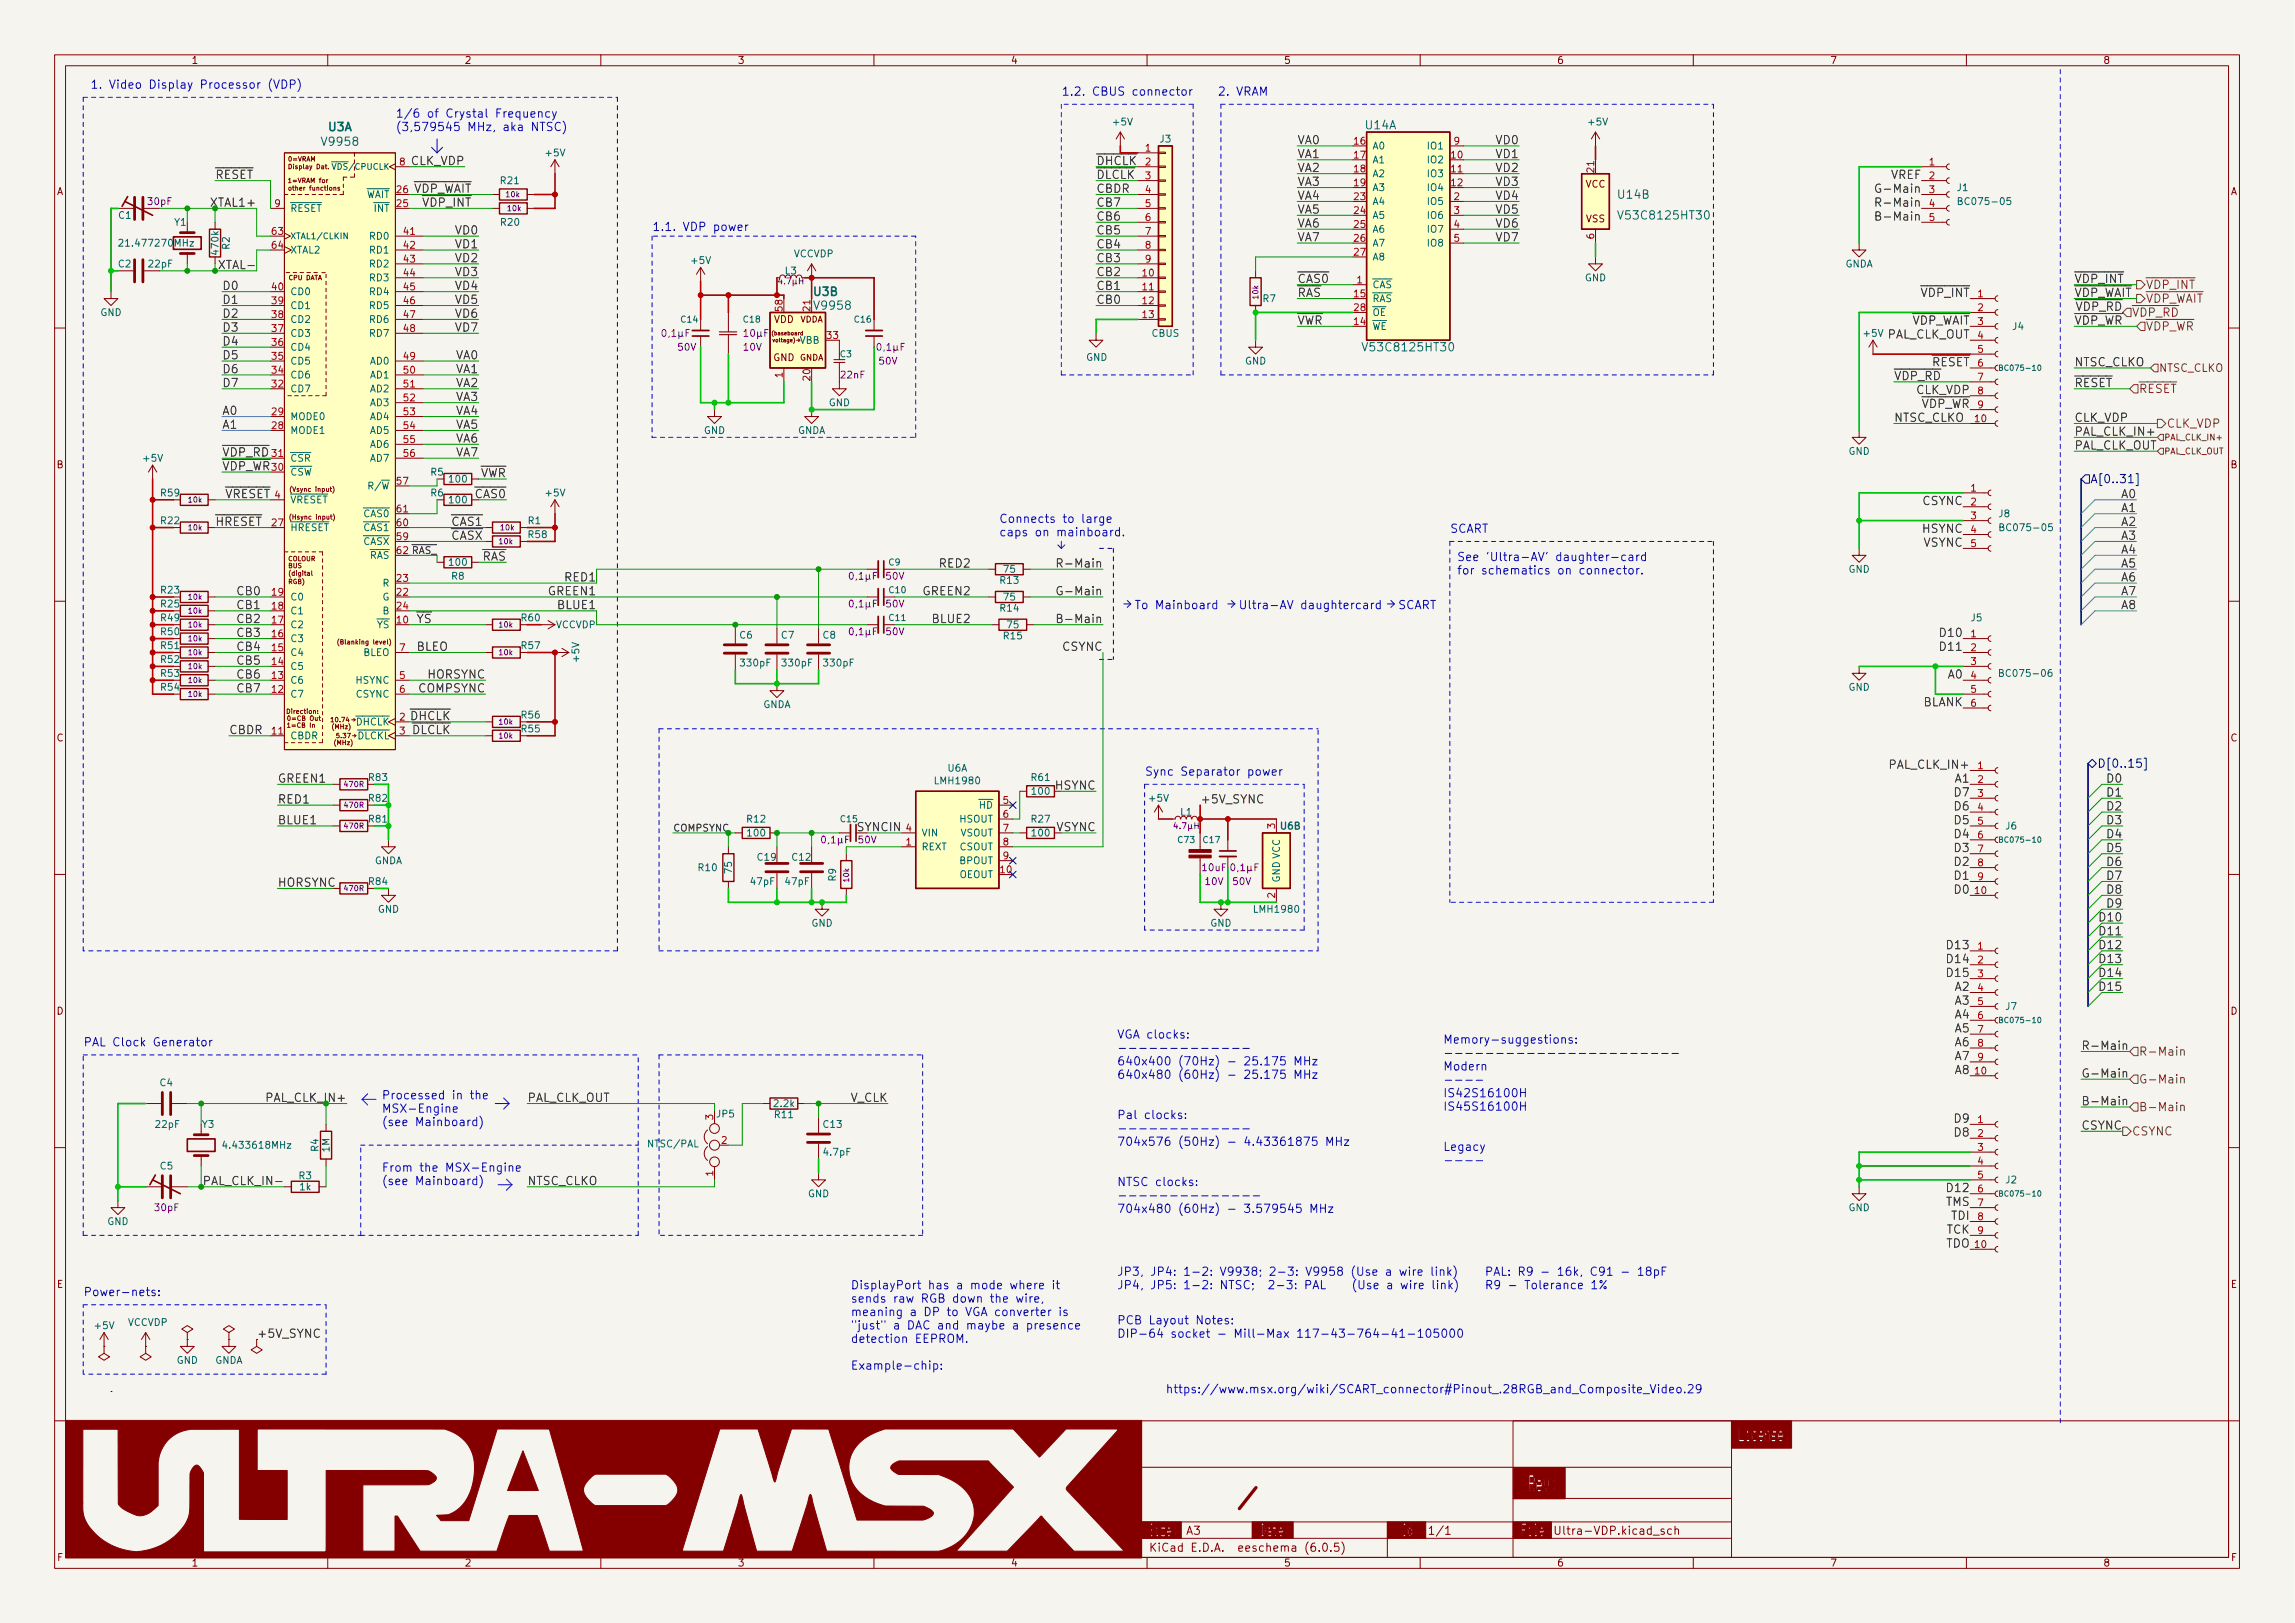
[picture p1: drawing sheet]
<svg xmlns="http://www.w3.org/2000/svg" width="420mm" height="297mm" viewBox="0 0 420 297" stroke-linecap="round" stroke-linejoin="round" font-family="sans-serif">
<defs><g id="words">
<g font-size="2.1" fill="#0000c2">
<text x="16.5" y="16.2">1. Video Display Processor (VDP)</text>
<text x="194.3" y="17.5">1.2. CBUS connector</text>
<text x="222.9" y="17.5">2. VRAM</text>
<text x="72.4" y="21.5">1/6 of Crystal Frequency</text>
<text x="72.4" y="24">(3,579545 MHz, aka NTSC)</text>
<text x="119.4" y="42.3">1.1. VDP power</text>
<text x="182.9" y="95.7">Connects to large</text>
<text x="182.9" y="98.1">caps on mainboard.</text>
<text x="265.4" y="97.5">SCART</text>
<text x="266.7" y="102.7">See 'Ultra-AV' daughter-card</text>
<text x="266.7" y="105.1">for schematics on connector.</text>
<text x="207.6" y="111.5">To Mainboard</text>
<text x="226.7" y="111.5">Ultra-AV daughtercard</text>
<text x="255.9" y="111.5">SCART</text>
<text x="209.5" y="142">Sync Separator power</text>
<text x="15.2" y="191.5">PAL Clock Generator</text>
<text x="204.5" y="190.1">VGA clocks:</text>
<text x="264.2" y="191">Memory-suggestions:</text>
<text x="204.5" y="195">640x400 (70Hz) - 25.175 MHz</text>
<text x="204.5" y="197.4">640x480 (60Hz) - 25.175 MHz</text>
<text x="264.2" y="195.9">Modern</text>
<text x="69.8" y="201.2">Processed in the</text>
<text x="69.8" y="203.6">MSX-Engine</text>
<text x="264.2" y="200.8">IS42S16100H</text>
<text x="264.2" y="203.3">IS45S16100H</text>
<text x="69.8" y="206.1">(see Mainboard)</text>
<text x="204.5" y="204.8">Pal clocks:</text>
<text x="204.5" y="209.7">704x576 (50Hz) - 4.43361875 MHz</text>
<text x="69.8" y="214.4">From the MSX-Engine</text>
<text x="264.2" y="210.6">Legacy</text>
<text x="69.8" y="216.9">(see Mainboard)</text>
<text x="204.5" y="217.1">NTSC clocks:</text>
<text x="204.5" y="222">704x480 (60Hz) - 3.579545 MHz</text>
<text x="204.5" y="233.5">JP3, JP4: 1-2: V9938; 2-3: V9958 (Use a wire link)</text>
<text x="271.8" y="233.5">PAL: R9 - 16k, C91 - 18pF</text>
<text x="15.2" y="237.2">Power-nets:</text>
<text x="155.7" y="236">DisplayPort has a mode where it</text>
<text x="155.7" y="238.4">sends raw RGB down the wire,</text>
<text x="204.5" y="235.9">JP4, JP5: 1-2: NTSC; 2-3: PAL</text>
<text x="236.6" y="235.9">(Use a wire link)</text>
<text x="271.8" y="235.9">R9 - Tolerance 1%</text>
<text x="155.7" y="240.9">meaning a DP to VGA converter is</text>
<text x="155.7" y="243.3">&quot;just&quot; a DAC and maybe a presence</text>
<text x="155.7" y="245.8">detection EEPROM.</text>
<text x="204.5" y="242.4">PCB Layout Notes:</text>
<text x="204.5" y="244.8">DIP-64 socket - Mill-Max 117-43-764-41-105000</text>
<text x="155.7" y="250.7">Example-chip:</text>
<text x="213.4" y="255">https://www.msx.org/wiki/SCART_connector#Pinout_.28RGB_and_Composite_Video.29</text>
</g>
<g font-size="2.1" fill="#006464">
<text x="60.1" y="24">U3A</text>
<text x="250" y="23.7">U14A</text>
<text x="59.2" y="26.7">V9958</text>
<text x="296.3" y="36.4">U14B</text>
<text x="297" y="40.2">V53C8125HT30</text>
<text x="149" y="54.1">U3B</text>
<text x="149.3" y="56.7">V9958</text>
<text x="250.2" y="64.3">V53C8125HT30</text>
</g>
<g font-size="2.1" fill="#0f0f0f">
<text x="237.5" y="26.4">VA0</text>
<text x="237.5" y="28.9">VA1</text>
<text x="274" y="28.9">VD1</text>
<text x="274" y="26.4">VD0</text>
<text x="39.4" y="32.7">~{RESET}</text>
<text x="73.7" y="35.3">~{VDP_WAIT}</text>
<text x="75.2" y="30.2">CLK_VDP</text>
<text x="200.7" y="35.3">CBDR</text>
<text x="200.7" y="32.7">~{DLCLK}</text>
<text x="237.5" y="31.5">VA2</text>
<text x="237.5" y="34">VA3</text>
<text x="274" y="34">VD3</text>
<text x="274" y="31.5">VD2</text>
<text x="344.6" y="35.3">G-Main</text>
<text x="346.1" y="32.7">VREF</text>
<text x="39" y="37.8">XTAL1+</text>
<text x="75.7" y="37.8">~{VDP_INT}</text>
<text x="200.7" y="37.8">CB7</text>
<text x="200.7" y="40.4">CB6</text>
<text x="237.5" y="41.6">VA6</text>
<text x="237.5" y="39.1">VA5</text>
<text x="237.5" y="36.6">VA4</text>
<text x="274" y="41.6">VD6</text>
<text x="274" y="36.6">VD4</text>
<text x="274" y="39.1">VD5</text>
<text x="344.7" y="37.8">R-Main</text>
<text x="344.7" y="40.4">B-Main</text>
<text x="83.5" y="45.4">VD1</text>
<text x="83.5" y="42.9">VD0</text>
<text x="83.5" y="48">VD2</text>
<text x="200.7" y="48">CB3</text>
<text x="200.7" y="45.4">CB4</text>
<text x="200.7" y="42.9">CB5</text>
<text x="237.5" y="44.2">VA7</text>
<text x="274" y="44.2">VD7</text>
<text x="40.6" y="53.1">D0</text>
<text x="40.7" y="49.3">XTAL-</text>
<text x="83.5" y="50.5">VD3</text>
<text x="83.5" y="53.1">VD4</text>
<text x="200.7" y="50.5">CB2</text>
<text x="200.7" y="53.1">CB1</text>
<text x="237.5" y="51.8">~{CAS0}</text>
<text x="379.7" y="51.8">~{VDP_INT}</text>
<text x="40.6" y="58.1">D2</text>
<text x="40.6" y="55.6">D1</text>
<text x="83.5" y="55.6">VD5</text>
<text x="83.5" y="58.1">VD6</text>
<text x="200.7" y="55.6">CB0</text>
<text x="237.5" y="59.4">~{VWR}</text>
<text x="237.5" y="54.3">~{RAS}</text>
<text x="348.1" y="59.4">~{VDP_WAIT}</text>
<text x="350.1" y="54.3">~{VDP_INT}</text>
<text x="378.4" y="56.9">~{VDP_RD}</text>
<text x="379.7" y="59.4">~{VDP_WR}</text>
<text x="379.7" y="54.3">~{VDP_WAIT}</text>
<text x="40.6" y="63.2">D4</text>
<text x="40.6" y="65.8">D5</text>
<text x="40.6" y="60.7">D3</text>
<text x="83.5" y="60.7">VD7</text>
<text x="83.5" y="65.8">VA0</text>
<text x="345.2" y="62">PAL_CLK_OUT</text>
<text x="40.6" y="70.8">D7</text>
<text x="40.6" y="68.3">D6</text>
<text x="83.5" y="68.3">VA1</text>
<text x="83.5" y="70.8">VA2</text>
<text x="346.7" y="69.6">~{VDP_RD}</text>
<text x="352" y="67">~{RESET}</text>
<text x="379.7" y="70.8">~{RESET}</text>
<text x="379.7" y="67">NTSC_CLKO</text>
<text x="40.6" y="75.9">A0</text>
<text x="83.5" y="73.4">VA3</text>
<text x="83.5" y="75.9">VA4</text>
<text x="346.7" y="77.2">NTSC_CLKO</text>
<text x="349.9" y="74.7">~{VDP_WR}</text>
<text x="350.8" y="72.1">CLK_VDP</text>
<text x="379.7" y="77.2">CLK_VDP</text>
<text x="40.6" y="78.5">A1</text>
<text x="40.6" y="83.5">~{VDP_RD}</text>
<text x="83.5" y="78.5">VA5</text>
<text x="83.5" y="83.5">VA7</text>
<text x="83.5" y="81">VA6</text>
<text x="379.7" y="79.7">PAL_CLK_IN+</text>
<text x="379.7" y="82.3">PAL_CLK_OUT</text>
<text x="40.6" y="86.1">~{VDP_WR}</text>
<text x="86.1" y="87.4">~{VWR}</text>
<text x="39.4" y="91.2">~{VRESET}</text>
<text x="85.4" y="91.2">~{CAS0}</text>
<text x="352" y="92.4">CSYNC</text>
<text x="388.4" y="91.2">A0</text>
<text x="388.4" y="93.7">A1</text>
<text x="39.4" y="96.2">~{HRESET}</text>
<text x="82.5" y="98.8">~{CASX}</text>
<text x="82.5" y="96.2">~{CAS1}</text>
<text x="352" y="97.5">HSYNC</text>
<text x="352.1" y="100.1">VSYNC</text>
<text x="388.4" y="96.2">A2</text>
<text x="388.4" y="101.3">A4</text>
<text x="388.4" y="98.8">A3</text>
<text x="86.6" y="102.6">~{RAS}</text>
<text x="172.1" y="103.9">RED2</text>
<text x="194.9" y="103.9">R-Main</text>
<text x="388.4" y="106.4">A6</text>
<text x="388.4" y="103.9">A5</text>
<text x="43.2" y="111.5">CB1</text>
<text x="43.2" y="108.9">CB0</text>
<text x="100.5" y="108.9">GREEN1</text>
<text x="102.3" y="111.5">BLUE1</text>
<text x="169.1" y="108.9">GREEN2</text>
<text x="194.7" y="108.9">G-Main</text>
<text x="388.4" y="108.9">A7</text>
<text x="388.4" y="111.5">A8</text>
<text x="43.2" y="114">CB2</text>
<text x="43.2" y="119.1">CB4</text>
<text x="43.2" y="116.6">CB3</text>
<text x="76.2" y="114">~{YS}</text>
<text x="76.2" y="119.1">BLEO</text>
<text x="170.8" y="114">BLUE2</text>
<text x="194.5" y="119.1">CSYNC</text>
<text x="194.9" y="114">B-Main</text>
<text x="355.5" y="116.6">D10</text>
<text x="355.5" y="119.1">D11</text>
<text x="43.2" y="124.2">CB6</text>
<text x="43.2" y="121.6">CB5</text>
<text x="78.3" y="124.2">HORSYNC</text>
<text x="356.7" y="124.2">A0</text>
<text x="43.2" y="126.7">CB7</text>
<text x="73.5" y="131.8">~{DHCLK}</text>
<text x="76.6" y="126.7">COMPSYNC</text>
<text x="352" y="129.3">BLANK</text>
<text x="41.9" y="134.3">CBDR</text>
<text x="73.7" y="134.3">~{DLCLK}</text>
<text x="50.8" y="143.2">GREEN1</text>
<text x="346.4" y="140.7">PAL_CLK_IN+</text>
<text x="358" y="143.2">A1</text>
<text x="385.9" y="143.2">D0</text>
<text x="50.8" y="147">RED1</text>
<text x="193.2" y="144.5">HSYNC</text>
<text x="219.7" y="147">+5V_SYNC</text>
<text x="358" y="148.3">D6</text>
<text x="358" y="145.8">D7</text>
<text x="385.9" y="148.3">D2</text>
<text x="385.9" y="145.8">D1</text>
<text x="50.8" y="150.9">BLUE1</text>
<text x="157.1" y="152.1">SYNCIN</text>
<text x="193.3" y="152.1">VSYNC</text>
<text x="358" y="150.9">D5</text>
<text x="358" y="155.9">D3</text>
<text x="358" y="153.4">D4</text>
<text x="385.9" y="155.9">D5</text>
<text x="385.9" y="150.9">D3</text>
<text x="385.9" y="153.4">D4</text>
<text x="358" y="158.5">D2</text>
<text x="358" y="161">D1</text>
<text x="385.9" y="161">D7</text>
<text x="385.9" y="158.5">D6</text>
<text x="50.8" y="162.3">HORSYNC</text>
<text x="358" y="163.6">D0</text>
<text x="385.9" y="163.6">D8</text>
<text x="385.9" y="166.1">D9</text>
<text x="356.8" y="173.7">D13</text>
<text x="384.7" y="173.7">D12</text>
<text x="384.7" y="171.2">D11</text>
<text x="384.7" y="168.6">D10</text>
<text x="356.8" y="178.8">D15</text>
<text x="356.8" y="176.3">D14</text>
<text x="384.7" y="176.3">D13</text>
<text x="384.7" y="178.8">D14</text>
<text x="358" y="181.3">A2</text>
<text x="358" y="183.9">A3</text>
<text x="384.7" y="181.3">D15</text>
<text x="358" y="191.5">A6</text>
<text x="358" y="189">A5</text>
<text x="358" y="186.4">A4</text>
<text x="358" y="194">A7</text>
<text x="358" y="196.6">A8</text>
<text x="381" y="192.1">R-Main</text>
<text x="381" y="197.2">G-Main</text>
<text x="96.5" y="201.7">PAL_CLK_OUT</text>
<text x="155.6" y="201.7">V_CLK</text>
<text x="381" y="202.3">B-Main</text>
<text x="358" y="205.5">D9</text>
<text x="358" y="208">D8</text>
<text x="381" y="206.7">CSYNC</text>
<text x="38.3" y="216.9">PAL_CLK_IN-</text>
<text x="96.5" y="216.9">NTSC_CLKO</text>
<text x="356.2" y="220.7">TMS</text>
<text x="356.8" y="218.2">D12</text>
<text x="356.3" y="225.8">TCK</text>
<text x="357.3" y="223.2">TDI</text>
<text x="356.2" y="228.3">TDO</text>
<text x="47" y="244.8">+5V_SYNC</text>
</g>
<text font-size="2.1" fill="#c20000" x="200.7" y="30.2">~{DHCLK}</text>
<g font-size="2.1" fill="#725600">
<text x="392.8" y="52.9">~{VDP_INT}</text>
<text x="390.3" y="57.9">~{VDP_RD}</text>
<text x="392.8" y="55.4">~{VDP_WAIT}</text>
<text x="392.8" y="60.5">~{VDP_WR}</text>
<text x="391.5" y="71.9">~{RESET}</text>
<text x="396.6" y="78.3">CLK_VDP</text>
<text x="391.5" y="193.2">R-Main</text>
<text x="391.5" y="198.3">G-Main</text>
<text x="391.5" y="203.4">B-Main</text>
<text x="390.3" y="207.8">CSYNC</text>
</g>
<g font-size="2.1" fill="#000084">
<text x="382.6" y="88.4">A[0..31]</text>
<text x="383.9" y="140.5">D[0..15]</text>
</g>
<g font-size="2.1" fill="#009600">
<text x="103.6" y="106.4">RED1</text>
<text x="49.2" y="201.7">PAL_CLK_IN+</text>
</g>
<g font-size="2.1" fill="#840000">
<text x="261.3" y="280.9">1/1</text>
<text x="284.3" y="280.9">Ultra-VDP.kicad_sch</text>
<text x="210.3" y="284">KiCad E.D.A. eeschema (6.0.5)</text>
</g>
<text font-size="1.9" fill="#725600" x="395.2" y="68">NTSC_CLKO</text>
<g font-size="1.8" fill="#840000">
<text x="35" y="11.7">1</text>
<text x="85" y="11.7">2</text>
<text x="135" y="11.7">3</text>
<text x="185" y="11.7">4</text>
<text x="235" y="11.7">5</text>
<text x="285" y="11.7">6</text>
<text x="335" y="11.7">7</text>
<text x="385" y="11.7">8</text>
<text x="10.3" y="35.7">A</text>
<text x="290.2" y="34.3">VCC</text>
<text x="408.3" y="35.7">A</text>
<text x="290.3" y="40.7">VSS</text>
<text x="141.6" y="59.1">VDD</text>
<text x="141.5" y="66.1">GND</text>
<text x="10.3" y="85.7">B</text>
<text x="408.3" y="85.7">B</text>
<text x="10.3" y="135.7">C</text>
<text x="408.3" y="135.7">C</text>
<text x="10.3" y="185.7">D</text>
<text x="408.3" y="185.7">D</text>
<text x="10.4" y="235.7">E</text>
<text x="408.4" y="235.7">E</text>
<text x="10.4" y="285.7">F</text>
<text x="35" y="286.7">1</text>
<text x="85" y="286.7">2</text>
<text x="135" y="286.7">3</text>
<text x="185" y="286.7">4</text>
<text x="235" y="286.7">5</text>
<text x="285" y="286.7">6</text>
<text x="335" y="286.7">7</text>
<text x="385" y="286.7">8</text>
<text x="408.4" y="285.7">F</text>
</g>
<g font-size="1.8" fill="#006464">
<text x="203.9" y="22.9">+5V</text>
<text x="290.9" y="22.9">+5V</text>
<text x="100" y="28.6">+5V</text>
<text x="212.4" y="26.1">J3</text>
<text x="251.2" y="27.3">A0</text>
<text x="251.2" y="29.9">A1</text>
<text x="261.6" y="29.9">IO2</text>
<text x="261.6" y="27.3">IO1</text>
<text x="91.7" y="33.7">R21</text>
<text x="251.2" y="32.4">A2</text>
<text x="251.2" y="35">A3</text>
<text x="261.6" y="32.4">IO3</text>
<text x="261.6" y="35">IO4</text>
<text x="358.3" y="35">J1</text>
<text x="21.7" y="40">C1</text>
<text x="31.9" y="41.3">Y1</text>
<text x="53.1" y="38.8">~{RESET}</text>
<text x="65.5" y="36.2">~{WAIT}</text>
<text x="67.1" y="38.8">~{INT}</text>
<text x="91.7" y="41.3">R20</text>
<text x="251.2" y="37.5">A4</text>
<text x="251.2" y="40">A5</text>
<text x="261.6" y="37.5">IO5</text>
<text x="261.6" y="40">IO6</text>
<text x="359.3" y="37.5">BC075-05</text>
<text x="22.6" y="45.1">21.477270MHz</text>
<text x="40" y="46.5" transform="rotate(-90 40 46.5)">470k</text>
<text x="42" y="45.6" transform="rotate(-90 42 45.6)">R2</text>
<text x="53.1" y="46.4">XTAL2</text>
<text x="67.8" y="43.9">RD0</text>
<text x="67.8" y="46.4">RD1</text>
<text x="145.3" y="47.1">VCCVDP</text>
<text x="251.2" y="47.7">A8</text>
<text x="251.2" y="42.6">A6</text>
<text x="251.2" y="45.1">A7</text>
<text x="261.6" y="42.6">IO7</text>
<text x="261.6" y="45.1">IO8</text>
<text x="21.7" y="48.9">C2</text>
<text x="27.3" y="48.9">22pF</text>
<text x="67.8" y="48.9">RD2</text>
<text x="67.8" y="51.5">RD3</text>
<text x="126.7" y="48.3">+5V</text>
<text x="143.7" y="50.2">L3</text>
<text x="251.2" y="52.7">~{CAS}</text>
<text x="290.1" y="51.5">GND</text>
<text x="337.8" y="48.9">GNDA</text>
<text x="18.4" y="57.8">GND</text>
<text x="53.1" y="59.1">CD2</text>
<text x="53.1" y="56.6">CD1</text>
<text x="53.1" y="54">CD0</text>
<text x="67.8" y="54">RD4</text>
<text x="67.8" y="56.6">RD5</text>
<text x="67.8" y="59.1">RD6</text>
<text x="231.2" y="55.3">R7</text>
<text x="251.2" y="55.3">~{RAS}</text>
<text x="251.2" y="57.8">~{OE}</text>
<text x="53.1" y="64.2">CD4</text>
<text x="53.1" y="61.6">CD3</text>
<text x="67.8" y="61.6">RD7</text>
<text x="146.4" y="62.9">VBB</text>
<text x="210.9" y="61.6">CBUS</text>
<text x="251.2" y="60.4">~{WE}</text>
<text x="341.3" y="61.6">+5V</text>
<text x="368.5" y="60.4">J4</text>
<text x="53.1" y="71.8">CD7</text>
<text x="53.1" y="69.3">CD6</text>
<text x="53.1" y="66.7">CD5</text>
<text x="67.8" y="66.7">AD0</text>
<text x="67.8" y="69.3">AD1</text>
<text x="67.8" y="71.8">AD2</text>
<text x="198.8" y="66">GND</text>
<text x="227.9" y="66.7">GND</text>
<text x="53.1" y="76.9">MODE0</text>
<text x="67.8" y="74.3">AD3</text>
<text x="67.8" y="76.9">AD4</text>
<text x="151.7" y="74.3">GND</text>
<text x="53.1" y="79.4">MODE1</text>
<text x="67.8" y="79.4">AD5</text>
<text x="67.8" y="82">AD6</text>
<text x="128.8" y="79.4">GND</text>
<text x="146" y="79.4">GNDA</text>
<text x="338.4" y="83.2">GND</text>
<text x="26.3" y="84.5">+5V</text>
<text x="53.1" y="84.5">~{CSR}</text>
<text x="66.6" y="89.6">R/~{W}</text>
<text x="67.8" y="84.5">AD7</text>
<text x="78.9" y="87">R5</text>
<text x="82.3" y="88.3">100</text>
<text x="29.5" y="95.9">R22</text>
<text x="29.5" y="90.8">R59</text>
<text x="53.1" y="92.1">~{VRESET}</text>
<text x="65.3" y="94.7">~{CAS0}</text>
<text x="78.9" y="90.8">R6</text>
<text x="82.3" y="92.1">100</text>
<text x="96.7" y="95.9">R1</text>
<text x="100" y="90.8">+5V</text>
<text x="365.9" y="94.7">J8</text>
<text x="53.1" y="97.2">~{HRESET}</text>
<text x="65.1" y="99.7">~{CASX}</text>
<text x="65.3" y="97.2">~{CAS1}</text>
<text x="96.8" y="98.5">R58</text>
<text x="366.9" y="97.2">BC075-05</text>
<text x="66.3" y="102.3">~{RAS}</text>
<text x="70.1" y="107.4">R</text>
<text x="82.3" y="103.5">100</text>
<text x="82.7" y="106.1">R8</text>
<text x="183.2" y="106.8">R13</text>
<text x="183.8" y="104.8">75</text>
<text x="338.4" y="104.8">GND</text>
<text x="29.5" y="113.7">R49</text>
<text x="29.5" y="111.2">R25</text>
<text x="29.5" y="108.6">R23</text>
<text x="53.1" y="112.4">C1</text>
<text x="53.1" y="109.9">C0</text>
<text x="70" y="109.9">G</text>
<text x="70.1" y="112.4">B</text>
<text x="183.2" y="111.9">R14</text>
<text x="183.8" y="109.9">75</text>
<text x="360.9" y="113.7">J5</text>
<text x="29.5" y="116.2">R50</text>
<text x="29.5" y="118.8">R51</text>
<text x="53.1" y="117.5">C3</text>
<text x="53.1" y="115">C2</text>
<text x="67.6" y="115">~{YS}</text>
<text x="95.5" y="118.8">R57</text>
<text x="101.7" y="115">VCCVDP</text>
<text x="135.4" y="116.9">C6</text>
<text x="143.1" y="116.9">C7</text>
<text x="150.7" y="116.9">C8</text>
<text x="183.8" y="117">R15</text>
<text x="184.4" y="115">75</text>
<text x="29.5" y="123.9">R53</text>
<text x="29.5" y="121.3">R52</text>
<text x="53.1" y="125.1">C6</text>
<text x="53.1" y="122.6">C5</text>
<text x="53.1" y="120.1">C4</text>
<text x="65.2" y="125.1">HSYNC</text>
<text x="66.5" y="120.1">BLEO</text>
<text x="106" y="121" transform="rotate(-90 106 121)">+5V</text>
<text x="135.7" y="122">330pF</text>
<text x="143.3" y="122">330pF</text>
<text x="151" y="122">330pF</text>
<text x="366.8" y="123.9">BC075-06</text>
<text x="29.5" y="126.4">R54</text>
<text x="53.1" y="127.7">C7</text>
<text x="65.2" y="127.7">CSYNC</text>
<text x="95.5" y="131.5">R56</text>
<text x="139.6" y="129.6">GNDA</text>
<text x="338.4" y="126.4">GND</text>
<text x="53.1" y="135.3">CBDR</text>
<text x="63.8" y="132.8">~{DHCLK}</text>
<text x="64" y="135.3">~{DLCKL}</text>
<text x="95.5" y="134">R55</text>
<text x="171.4" y="143.5">LMH1980</text>
<text x="173.5" y="141.2">U6A</text>
<text x="188.9" y="142.9">R61</text>
<text x="177.9" y="148">~{HD}</text>
<text x="189" y="145.5">100</text>
<text x="210.5" y="146.7">+5V</text>
<text x="216.1" y="149.3">L1</text>
<text x="67.6" y="150.5">R81</text>
<text x="136.8" y="150.5">R12</text>
<text x="137" y="153.1">100</text>
<text x="168.7" y="155.6">REXT</text>
<text x="168.7" y="153.1">VIN</text>
<text x="175.7" y="150.5">HSOUT</text>
<text x="175.7" y="155.6">CSOUT</text>
<text x="175.8" y="153.1">VSOUT</text>
<text x="188.9" y="150.5">R27</text>
<text x="189" y="153.1">100</text>
<text x="234.5" y="151.8">U6B</text>
<text x="367.2" y="151.8">J6</text>
<text x="68.5" y="158.2">GNDA</text>
<text x="127.9" y="159.4">R10</text>
<text x="134" y="159.8" transform="rotate(-90 134 159.8)">75</text>
<text x="137.5" y="162">47pF</text>
<text x="138.7" y="157.5">C19</text>
<text x="143.9" y="162">47pF</text>
<text x="145.1" y="157.5">C12</text>
<text x="153" y="161.2" transform="rotate(-90 153 161.2)">R9</text>
<text x="175.6" y="160.7">OEOUT</text>
<text x="175.7" y="158.2">BPOUT</text>
<text x="234.3" y="161.6" transform="rotate(-90 234.3 161.6)">GND VCC</text>
<text x="69.2" y="167">GND</text>
<text x="229.8" y="167">LMH1980</text>
<text x="148.5" y="169.6">GND</text>
<text x="221.6" y="169.6">GND</text>
<text x="367.2" y="184.8">J7</text>
<text x="29.3" y="198.8">C4</text>
<text x="141.8" y="202.6">2.2k</text>
<text x="28.5" y="206.4">22pF</text>
<text x="37" y="206.4">Y3</text>
<text x="118.8" y="210">NTSC/PAL</text>
<text x="131.2" y="204.5">JP5</text>
<text x="141.9" y="204.6">R11</text>
<text x="150.8" y="206.4">C13</text>
<text x="29.3" y="214">C5</text>
<text x="41.5" y="210.2">4.433618MHz</text>
<text x="54.7" y="215.8">R3</text>
<text x="58.3" y="210.7" transform="rotate(-90 58.3 210.7)">R4</text>
<text x="60.3" y="210.8" transform="rotate(-90 60.3 210.8)">1M</text>
<text x="150.9" y="211.5">4.7pF</text>
<text x="54.9" y="217.8">1k</text>
<text x="147.9" y="219.1">GND</text>
<text x="338.4" y="221.7">GND</text>
<text x="367.2" y="216.6">J2</text>
<text x="19.6" y="224.2">GND</text>
<text x="17.5" y="243.2">+5V</text>
<text x="23.4" y="242.7">VCCVDP</text>
<text x="32.3" y="249.6">GND</text>
<text x="39.3" y="249.6">GNDA</text>
</g>
<g font-size="1.8" fill="#a90000">
<text x="209.7" y="27.7">1</text>
<text x="247.9" y="26.5">16</text>
<text x="247.9" y="29">17</text>
<text x="265.7" y="29">10</text>
<text x="266.2" y="26.5">9</text>
<text x="72.7" y="35.3">26</text>
<text x="73.2" y="30.3">8</text>
<text x="209.7" y="30.3">2</text>
<text x="209.7" y="32.8">3</text>
<text x="209.7" y="35.3">4</text>
<text x="247.9" y="31.5">18</text>
<text x="247.9" y="34.1">19</text>
<text x="265.7" y="31.5">11</text>
<text x="265.7" y="34.1">12</text>
<text x="291.8" y="31.5" transform="rotate(-90 291.8 31.5)">21</text>
<text x="353.2" y="30.3">1</text>
<text x="353.2" y="32.8">2</text>
<text x="353.2" y="35.3">3</text>
<text x="50.3" y="37.9">9</text>
<text x="72.7" y="37.9">25</text>
<text x="209.7" y="37.9">5</text>
<text x="209.7" y="40.4">6</text>
<text x="247.9" y="36.6">23</text>
<text x="247.9" y="39.2">24</text>
<text x="247.9" y="41.7">25</text>
<text x="266.2" y="36.6">2</text>
<text x="266.2" y="39.2">3</text>
<text x="266.2" y="41.7">4</text>
<text x="353.2" y="37.9">4</text>
<text x="353.2" y="40.4">5</text>
<text x="49.8" y="43">63</text>
<text x="49.8" y="45.5">64</text>
<text x="73.9" y="43">41</text>
<text x="73.9" y="45.5">42</text>
<text x="209.7" y="43">7</text>
<text x="209.7" y="45.5">8</text>
<text x="247.9" y="46.8">27</text>
<text x="247.9" y="44.2">26</text>
<text x="266.2" y="44.2">5</text>
<text x="291.8" y="43.7" transform="rotate(-90 291.8 43.7)">6</text>
<text x="49.8" y="53.1">40</text>
<text x="73.9" y="48">43</text>
<text x="73.9" y="50.6">44</text>
<text x="73.9" y="53.1">45</text>
<text x="209.2" y="50.6">10</text>
<text x="209.2" y="53.1">11</text>
<text x="209.7" y="48">9</text>
<text x="248.4" y="51.9">1</text>
<text x="49.8" y="58.2">38</text>
<text x="49.8" y="55.7">39</text>
<text x="73.9" y="55.7">46</text>
<text x="73.9" y="58.2">47</text>
<text x="143.3" y="56.9" transform="rotate(-90 143.3 56.9)">58</text>
<text x="148.3" y="56.9" transform="rotate(-90 148.3 56.9)">21</text>
<text x="209.2" y="55.7">12</text>
<text x="209.2" y="58.2">13</text>
<text x="247.9" y="59.5">14</text>
<text x="247.9" y="54.4">15</text>
<text x="247.9" y="56.9">28</text>
<text x="362.1" y="54.4">1</text>
<text x="362.1" y="56.9">2</text>
<text x="362.1" y="59.5">3</text>
<text x="49.8" y="65.8">35</text>
<text x="49.8" y="63.3">36</text>
<text x="49.8" y="60.7">37</text>
<text x="73.9" y="60.7">48</text>
<text x="73.9" y="65.8">49</text>
<text x="151.4" y="62">33</text>
<text x="362.1" y="62">4</text>
<text x="362.1" y="64.6">5</text>
<text x="49.8" y="70.9">32</text>
<text x="49.8" y="68.4">34</text>
<text x="73.9" y="68.4">50</text>
<text x="73.9" y="70.9">51</text>
<text x="143.3" y="69.1" transform="rotate(-90 143.3 69.1)">1</text>
<text x="148.3" y="69.6" transform="rotate(-90 148.3 69.6)">20</text>
<text x="362.1" y="67.1">6</text>
<text x="362.1" y="69.6">7</text>
<text x="49.8" y="76">29</text>
<text x="73.9" y="73.4">52</text>
<text x="73.9" y="76">53</text>
<text x="361.6" y="77.3">10</text>
<text x="362.1" y="72.2">8</text>
<text x="362.1" y="74.7">9</text>
<text x="49.8" y="78.5">28</text>
<text x="49.8" y="83.6">31</text>
<text x="73.9" y="78.5">54</text>
<text x="73.9" y="81.1">55</text>
<text x="73.9" y="83.6">56</text>
<text x="49.8" y="86.1">30</text>
<text x="72.7" y="88.7">57</text>
<text x="360.8" y="90">1</text>
<text x="50.3" y="91.2">4</text>
<text x="72.7" y="93.8">61</text>
<text x="360.8" y="92.5">2</text>
<text x="360.8" y="95">3</text>
<text x="49.8" y="96.3">27</text>
<text x="72.7" y="98.8">59</text>
<text x="72.7" y="96.3">60</text>
<text x="360.8" y="97.6">4</text>
<text x="360.8" y="100.1">5</text>
<text x="72.7" y="106.5">23</text>
<text x="49.8" y="111.5">18</text>
<text x="49.8" y="109">19</text>
<text x="72.7" y="109">22</text>
<text x="72.7" y="111.5">24</text>
<text x="49.8" y="119.2">15</text>
<text x="49.8" y="116.6">16</text>
<text x="49.8" y="114.1">17</text>
<text x="72.7" y="114.1">10</text>
<text x="73.2" y="119.2">7</text>
<text x="360.8" y="116.6">1</text>
<text x="360.8" y="119.2">2</text>
<text x="49.8" y="124.2">13</text>
<text x="49.8" y="121.7">14</text>
<text x="73.2" y="124.2">5</text>
<text x="360.8" y="121.7">3</text>
<text x="360.8" y="124.2">4</text>
<text x="49.8" y="126.8">12</text>
<text x="73.2" y="131.9">2</text>
<text x="73.2" y="126.8">6</text>
<text x="360.8" y="126.8">5</text>
<text x="360.8" y="129.3">6</text>
<text x="49.8" y="134.4">11</text>
<text x="73.2" y="134.4">3</text>
<text x="362.1" y="140.8">1</text>
<text x="362.1" y="143.3">2</text>
<text x="183.7" y="147.1">5</text>
<text x="183.7" y="149.6">6</text>
<text x="362.1" y="145.8">3</text>
<text x="362.1" y="148.4">4</text>
<text x="165.9" y="154.7">1</text>
<text x="165.9" y="152.2">4</text>
<text x="183.7" y="152.2">7</text>
<text x="183.7" y="154.7">8</text>
<text x="233.4" y="151.7" transform="rotate(-90 233.4 151.7)">3</text>
<text x="362.1" y="150.9">5</text>
<text x="362.1" y="153.5">6</text>
<text x="362.1" y="156">7</text>
<text x="183.2" y="159.8">10</text>
<text x="183.7" y="157.3">9</text>
<text x="362.1" y="158.5">8</text>
<text x="362.1" y="161.1">9</text>
<text x="233.4" y="164.4" transform="rotate(-90 233.4 164.4)">2</text>
<text x="361.6" y="163.6">10</text>
<text x="362.1" y="173.8">1</text>
<text x="362.1" y="176.3">2</text>
<text x="362.1" y="178.9">3</text>
<text x="362.1" y="181.4">4</text>
<text x="362.1" y="183.9">5</text>
<text x="362.1" y="186.5">6</text>
<text x="362.1" y="189">7</text>
<text x="362.1" y="191.6">8</text>
<text x="361.6" y="196.6">10</text>
<text x="362.1" y="194.1">9</text>
<text x="130.6" y="204.9" transform="rotate(-90 130.6 204.9)">3</text>
<text x="132.1" y="209.3">2</text>
<text x="362.1" y="205.5">1</text>
<text x="362.1" y="208.1">2</text>
<text x="130.6" y="215.2" transform="rotate(-90 130.6 215.2)">1</text>
<text x="362.1" y="210.6">3</text>
<text x="362.1" y="213.1">4</text>
<text x="362.1" y="215.7">5</text>
<text x="362.1" y="218.2">6</text>
<text x="362.1" y="220.8">7</text>
<text x="362.1" y="223.3">8</text>
<text x="362.1" y="225.8">9</text>
<text x="361.6" y="228.4">10</text>
</g>
<g font-size="1.8" fill="#840084">
<text x="27.1" y="37.5">30pF</text>
<text x="124.2" y="64.2">50V</text>
<text x="136.1" y="64.2">10V</text>
<text x="154" y="69.3">22nF</text>
<text x="161" y="66.7">50V</text>
<text x="162.3" y="106.1">50V</text>
<text x="162.3" y="111.2">50V</text>
<text x="162.3" y="116.2">50V</text>
<text x="157.2" y="154.3">50V</text>
<text x="220.7" y="162">10V</text>
<text x="225.8" y="162">50V</text>
<text x="28.4" y="221.7">30pF</text>
</g>
<g font-size="1.8" fill="#0f0f0f">
<text x="72.7" y="101.4">62~{RAS_}</text>
<text x="123.2" y="152.2">COMPSYNC</text>
</g>
<text font-size="1.8" fill="#c20000" x="95.5" y="113.7">R60</text>
<g font-size="1.8" fill="#00c200">
<text x="67.6" y="142.9">R83</text>
<text x="67.6" y="146.7">R82</text>
<text x="67.6" y="162">R84</text>
</g>
<g font-size="1.6" fill="#006464">
<text x="124.7" y="59">C14</text>
<text x="136.2" y="59">C18</text>
<text x="156.5" y="59">C16</text>
<text x="153.8" y="65.4">C3</text>
<text x="162.7" y="103.5">C9</text>
<text x="162.8" y="113.6">C11</text>
<text x="162.8" y="108.6">C10</text>
<text x="153.9" y="150.5">C15</text>
<text x="215.7" y="154.3">C73</text>
<text x="220.3" y="154.3">C17</text>
</g>
<g font-size="1.5" fill="#006464">
<text x="60.3" y="31.1">~{VDS}/CPUCLK</text>
<text x="53.1" y="43.8">XTAL1/CLKIN</text>
</g>
<g font-size="1.5" fill="#840000">
<text x="146.4" y="59">VDDA</text>
<text x="146.4" y="66">GNDA</text>
</g>
<g font-size="1.5" fill="#725600">
<text x="396.2" y="83.1">PAL_CLK_OUT</text>
<text x="396.2" y="80.6">PAL_CLK_IN+</text>
</g>
<g font-size="1.4" fill="#840084">
<text x="92.7" y="36.1">10k</text>
<text x="93" y="38.6">10k</text>
<text x="230.4" y="54.7" transform="rotate(-90 230.4 54.7)">10k</text>
<text x="34.5" y="92">10k</text>
<text x="34.5" y="97.1">10k</text>
<text x="91.4" y="99.6">10k</text>
<text x="91.7" y="97.1">10k</text>
<text x="34.5" y="112.3">10k</text>
<text x="34.5" y="109.8">10k</text>
<text x="34.5" y="117.4">10k</text>
<text x="34.5" y="114.8">10k</text>
<text x="34.5" y="119.9">10k</text>
<text x="91.4" y="119.9">10k</text>
<text x="91.4" y="114.8">10k</text>
<text x="34.5" y="125">10k</text>
<text x="34.5" y="122.5">10k</text>
<text x="34.5" y="127.5">10k</text>
<text x="91.4" y="135.2">10k</text>
<text x="91.4" y="132.6">10k</text>
<text x="63.1" y="147.9">470R</text>
<text x="63.1" y="144">470R</text>
<text x="63.1" y="151.7">470R</text>
<text x="155.4" y="161.3" transform="rotate(-90 155.4 161.3)">10k</text>
<text x="63.1" y="163.1">470R</text>
</g>
<g font-size="1.4" fill="#006464">
<text x="366.6" y="67.8">BC075-10</text>
<text x="366.6" y="154.2">BC075-10</text>
<text x="366.6" y="187.2">BC075-10</text>
<text x="366.6" y="219">BC075-10</text>
</g>
<g font-size="1.2" fill="#840000">
<text x="52.9" y="29.5">0=VRAM</text>
<text x="53.1" y="33.5">1=VRAM for</text>
<text x="53.2" y="30.9">Display Dat.</text>
<text x="53.3" y="34.9">other functions</text>
<text x="52.9" y="51.3">CPU DATA</text>
<text x="52.7" y="102.7">COLOUR</text>
<text x="52.8" y="104">BUS</text>
<text x="52.8" y="106.9">RGB)</text>
<text x="53.1" y="105.4">(digital</text>
<text x="62.4" y="117.9">(Blanking level)</text>
<text x="52.6" y="130.6">Direction:</text>
<text x="53" y="131.9">0=CB Out</text>
<text x="52.9" y="133.2">1=CB In</text>
<text x="60.8" y="132.2">10.74</text>
<text x="60.9" y="133.4">(MHz)</text>
<text x="61.3" y="136.3">(MHz)</text>
<text x="61.7" y="135.1">5.37</text>
</g>
<g font-size="1.2" fill="#006464">
<text x="53.5" y="90">(Vsync input)</text>
<text x="53.4" y="95.1">(Hsync input)</text>
</g>
<g font-size="1" fill="#840000">
<text x="141.5" y="61.3">(baseboard</text>
<text x="141.6" y="62.6">voltage)</text>
</g>
</g></defs>
<path d="M0 0h420v297h-420z" fill="#f5f4ef" stroke="#f5f4ef" stroke-width=".18"/>
<g fill="none" stroke="#840000" stroke-width=".18">
<path d="M10 10h400v277h-400zM12 12h396v273h-396zM60 10v2M110 10v2M160 10v2M210 10v2M260 10v2M310 10v2M360 10v2M21.6 38.1h3M26.2 38.1h3M49.5 38.1h2.6"/>
<path d="M52.1 28h20.3v109.2h-20.3zM52.1 35.6h.6M52.9 34.3l.4 .1-.1 .4h-.3zM53.3 35.6h.7M54.6 35.6h.6M55.9 35.6h.6M57.1 35.6h.7M58.4 35.6h.7M59.5 30.3h.3M59.6 30.1v.7l.2 .1M59.7 35.6h.6M60 32.9l-.2 .1"/>
<path d="M61 35.6h.6M61.1 34.4l.3-.1 .1 .5M62.2 34.3l-.4 .1 .4 .2v.2h-.4M62.9 35v.6h-.7M62.9 33.7v.6M63.5 32.4h-.6v.7M64.1 32.4h.7M64.9 28v.6M64.9 29.2v.7M64.9 31.8v.6M72.4 30.5h2.5M90.2 35.6h1.2"/>
<path d="M90.2 38.1h1.2M96.5 35.6h1.3M96.5 38.1h1.3M101.6 29.2v2.6M101.6 29.2l-.8 1.3M101.6 29.2l.8 1.3M205.1 24.2l-.8 1.2M205.1 24.2v2.5M205.1 24.2l.8 1.2M208.3 28h3.8M208.3 30.5h3.8M208.3 33.1h3.8"/>
<path d="M208.3 35.6h3.8M208.3 38.1h3.8M212.1 38h1.3v.3h-1.3zM212.1 35.5h1.3v.2h-1.3zM212.1 32.9h1.3v.3h-1.3zM212.1 30.4h1.3v.2h-1.3zM212.1 27.8h1.3v.3h-1.3zM265.4 31.8h2.6M265.4 36.9h2.6M265.4 39.4h2.6M265.4 26.7h2.6M292.1 24.2l-.8 1.2"/>
<path d="M292.1 24.2v2.5M292.1 29.2v2.6M292.1 24.2l.8 1.2M351.8 30.5h4.6M351.8 33.1h4.6M351.8 35.6h4.6M351.8 38.1h4.6M356.9 37.6l-.4 .2-.1 .3 .1 .4 .4 .1M356.9 35.1l-.4 .1-.1 .4 .1 .4 .4 .1M356.9 32.5l-.4 .2-.1 .4 .1 .3 .4 .2M356.9 30l-.4 .2-.1 .3 .1 .4 .4 .1M20.3 53.4v1.2h1.3l-1.3 1.3-1.3-1.3h1.3"/>
<path d="M26.4 49.6h2.8M34.3 40.7v1.9M34.3 46.4v1.9M39.4 40.7v1.2M39.4 47v1.3M52.1 42.7l1.1 .5-1.1 .6M52.1 45.1l1.2 .7-1.2 .6M52.4 49.9h.6M53.7 49.9h.6M54.9 49.9h.7M56.2 49.9h.6M57.5 49.9h.6"/>
<path d="M58.9 49.9h.7M59.7 50.2v.6M59.7 51.5v.6M59.7 52.7v.7M59.7 54v.6M59.7 55.3v.6M59.7 56.6v.6M59.7 57.8v.7M59.7 59.1v.6M72.4 50.8h5.1M72.4 53.4h5.1M72.4 55.9h5.1"/>
<path d="M72.4 58.5h5.1M72.4 43.2h5.1M72.4 45.8h5.1M72.4 48.3h5.1M128.3 48.9l-.8 1.3M128.3 48.9v2.6M128.3 58.5v2M128.3 48.9l.7 1.3M133.3 57.2v3.5M143.8 50.8l-.2-.3-.3-.2-.4 .2-.2 .3h-.5M145.8 50.8l.1-.3 .4-.2 .4 .2 .1 .3h.5M148.6 48.3v2.5"/>
<path d="M148.6 54.6v2.6M148.6 48.3l-.8 1.3M148.6 48.3l.8 1.3M160 58.5v2M208.3 50.8h3.8M208.3 53.4h3.8M208.3 55.9h3.8M208.3 58.5h3.8M208.3 40.7h3.8M208.3 43.2h3.8M208.3 45.8h3.8M208.3 48.3h3.8"/>
<path d="M212.1 58.3h1.3v.3h-1.3zM212.1 55.8h1.3v.2h-1.3zM212.1 53.2h1.3v.3h-1.3zM212.1 50.7h1.3v.3h-1.3zM212.1 48.2h1.3v.2h-1.3zM212.1 45.6h1.3v.3h-1.3zM212.1 43.1h1.3v.2h-1.3zM212.1 40.5h1.3v.3h-1.3zM229.9 49.6v1.2M229.9 55.9v1.3M247.6 52.1h2.6M265.4 41.9h2.6"/>
<path d="M265.4 44.5h2.6M292.1 47v1.3h1.3l-1.3 1.3-1.3-1.3h1.3M292.1 41.9v2.6M340.4 44.5v1.3h1.2l-1.2 1.2-1.3-1.2h1.3M351.8 40.7h4.6M356.9 40.2l-.4 .1-.1 .4 .1 .3 .4 .2M360.7 59.7h4.6M360.7 57.2h4.6M360.7 54.6h4.6M365.8 59.2l-.4 .2-.1 .3 .1 .4 .4 .1M365.8 56.7l-.4 .1-.1 .4 .1 .3 .4 .2M365.8 54.1l-.4 .2-.1 .3 .1 .4 .4 .2"/>
<path d="M10 60h2M57.8 72.4h.6M59.7 60.4v.6M59.7 61.6v.7M59.7 62.9v.6M59.7 64.2v.6M59.7 65.4v.7M59.7 66.7v.6M59.7 68v.6M59.7 69.3v.6M59.7 70.5v.7M59.7 71.8v.6h-.6"/>
<path d="M72.4 61h5.1M72.4 66.1h5.1M72.4 68.6h5.1M72.4 71.2h5.1M72.4 73.7h5.1M72.4 76.2h5.1M72.4 78.8h5.1M128.3 61.5v2M130.8 75v1.2h1.3l-1.3 1.3-1.3-1.3h1.3M133.3 61.3v3.5M143.5 67.3v2.6M145.3 61.8l.2 .4-.2 .6"/>
<path d="M145.8 62.3h.6M146.9 60.9l-.3 .1v.3h.3M146.9 60.6v.7M148.6 75v1.2h1.3l-1.3 1.3-1.3-1.3h1.3M152.7 66.3h2M152.7 65.8h2M153.7 66.3v4.9h1.2l-1.2 1.2-1.3-1.2h1.3M153.7 62.3v2.5M160 61.5v2M200.7 61v1.3h1.2l-1.2 1.2-1.3-1.2h1.3M229.9 62.3v1.2h1.2l-1.2 1.3-1.3-1.3h1.3M340.4 78.8v1.2h1.2l-1.2 1.3-1.3-1.3h1.3"/>
<path d="M342.9 62.3l-.8 1.2M342.9 62.3v2.5M342.9 62.3l.8 1.2M360.7 62.3h4.6M360.7 72.4h4.6M360.7 77.5h4.6M360.7 75h4.6M360.7 69.9h4.6M360.7 67.3h4.6M360.7 64.8h4.6M365.8 77l-.4 .1-.1 .4 .1 .4 .4 .1M365.8 74.5l-.4 .1-.1 .4 .1 .3 .4 .2"/>
<path d="M365.8 71.9l-.4 .2-.1 .3 .1 .4 .4 .1M365.8 69.4l-.4 .1-.1 .4 .1 .3 .4 .2M365.8 66.8l-.4 .2-.1 .3 .1 .4 .4 .2M365.8 64.3l-.4 .1-.1 .4 .1 .4 .4 .1M365.8 61.8l-.4 .1-.1 .4 .1 .3 .4 .2M408 60h2M27.9 85.1l-.7 1.3M27.9 85.1v2.6M27.9 85.1l.8 1.3M31.7 96.6h1.3M38.1 96.6h1.3M38.1 91.5h1.3"/>
<path d="M49.5 91.5h2.6M53.3 94.1a.96 .96 0 0 0 0 1.3M60.4 89.4h.3M60.5 94.5h.3M60.5 89.1v.7l.2 .2M60.6 94.2v.7l.2 .1M60.9 89a.96 .96 0 0 1 0 1.3M61 94.1a.96 .96 0 0 1 0 1.3M72.4 81.3h5.1M72.4 83.9h5.1M72.4 94h2.5M95.2 96.6h1.3"/>
<path d="M95.2 99.1h1.3M101.6 91.5l-.8 1.2M101.6 91.5v2.5M101.6 91.5l.8 1.2M359.4 97.8h4.6M359.4 95.3h4.6M359.4 92.7h4.6M359.4 90.2h4.6M364.5 99.9l-.4 .1-.1 .4 .1 .3 .4 .2M364.5 97.3l-.4 .2-.1 .3 .1 .4 .4 .1M364.5 94.8l-.4 .1-.1 .4 .1 .3 .4 .2M364.5 92.2l-.4 .2-.1 .3 .1 .4 .4 .2"/>
<path d="M364.5 89.7l-.4 .1-.1 .4 .1 .4 .4 .1M10 110h2M38.1 116.9h1.3M38.1 119.4h1.3M38.1 114.3h1.3M38.1 111.8h1.3M38.1 109.3h1.3M52.1 101h.6M53.3 101h.7M54.6 101h.6M55.9 101h.6M57.1 104.5v.7l.1 .1"/>
<path d="M57.1 101h.7M58.4 101h.7v.6M59.1 102.3v.6M59.1 103.5v.7M59.1 104.8v.6M59.1 106.1v.6M59.1 107.4v.6M59.1 108.6v.7M59.1 109.9v.6M59.1 111.2v.6M59.1 112.4v.7M59.1 113.7v.6"/>
<path d="M59.1 115v.6M59.1 116.2v.7M59.1 117.5v.6M59.1 118.8v.6M62.1 116.9a.96 .96 0 0 0 0 1.3M70.9 117.1v.7l.1 .1M71.3 116.9a.96 .96 0 0 1 0 1.3M72.4 119.4h2.5M80 102.9h1.3M88.9 119.4h1.3M88.9 114.3h1.3M99.1 114.3h2.5"/>
<path d="M100.3 113.6l1.3 .7M101.6 119.4h2.5M101.6 114.3l-1.3 .8M102.9 118.7l1.2 .7M104.1 119.4l-1.2 .8M134.6 115v2.8M134.6 119.8v2.8M142.2 115v2.8M142.2 119.8v2.8M149.9 115v2.8M149.9 119.8v2.8M158.7 114.3h2.1"/>
<path d="M158.7 109.3h2.1M158.7 104.2h2.1M161.8 114.3h2M161.8 109.3h2M161.8 104.2h2M181 109.3h1.2M181 104.2h1.2M181.6 114.3h1.3M187.3 109.3h1.3M187.3 104.2h1.3M188 114.3h1.2M340.4 100.4v1.2h1.2l-1.2 1.3-1.3-1.3h1.3"/>
<path d="M359.4 116.9h4.6M359.4 119.4h4.6M359.4 100.4h4.6M364.5 118.9l-.4 .2-.1 .3 .1 .4 .4 .1M364.5 116.4l-.4 .1-.1 .4 .1 .3 .4 .2M408 110h2M38.1 127h1.3M38.1 124.5h1.3M38.1 122h1.3M49.5 134.7h2.6M52.1 135.9h.6M52.6 132.5l.3-.2v.8"/>
<path d="M52.6 133.1h.5M57.2 132.7l.3-.1 .1 .5M58.2 130.5v.1M58.2 130.1v.1M58.4 131.3h.3M58.5 131v.7l.2 .2M59.1 135.3v.6h-.7M59.1 120.1v.6M59.1 121.3v.7M59.1 122.6v.6M59.1 123.9v.6M59.1 125.1v.7"/>
<path d="M59.1 126.4v.6M59.1 127.7v.6M59.1 128.9v.7M59.1 130.2v.6M59.1 131.5v.6M59.1 132.8v.6M59.1 134v.7M72.4 127h2.5M72.4 124.5h2.5M72.4 134.7h2.5M72.4 132.1h2.5M88.9 134.7h1.3"/>
<path d="M88.9 132.1h1.3M142.2 125.1v1.3h1.3l-1.3 1.3-1.2-1.3h1.2M340.4 122v1.2h1.2l-1.2 1.3-1.3-1.3h1.3M359.4 127h4.6M359.4 124.5h4.6M359.4 129.6h4.6M359.4 122h4.6M364.5 129.1l-.4 .1-.1 .4 .1 .3 .4 .2M364.5 126.5l-.4 .2-.1 .3 .1 .4 .4 .1M364.5 124l-.4 .1-.1 .4 .1 .4 .4 .1M364.5 121.4l-.4 .2-.1 .4 .1 .3 .4 .2M61 147.4h1.2"/>
<path d="M61 151.2h1.2M61 143.5h1.2M71.1 153.7v1.3h1.3l-1.3 1.2-1.3-1.2h1.3M133.3 155v1.2M134.6 152.4h1.3M141 152.4h1.2M142.2 155v2.8M142.2 159.8v2.8M148.6 155v2.8M148.6 159.8v2.8M153.7 152.4h2M154.9 156.2v1.3"/>
<path d="M165.1 152.4h2.5M165.1 155h2.5M182.9 147.4h2.5M182.9 152.4h2.5M182.9 155h2.5M182.9 149.9h2.5M182.9 157.5h2.5M186.7 152.4h1.3M186.7 144.8h1.3M212.1 147.4l-.8 1.2M212.1 147.4v2.5M212.1 147.4l.8 1.2"/>
<path d="M214.6 149.9h.5l.2-.4 .3-.1 .4 .1 .2 .4 .1-.3 .3-.2 .4 .1 .2 .4 .2-.4 .4-.1 .3 .2 .1 .3 .1-.4 .4-.1 .4 .1 .1 .4h.5M219.7 152.4v3.1M219.7 157v3.1M224.8 153.7v2M224.8 156.8v2M233.7 149.9v2.5M360.7 158.8h4.6M360.7 156.2h4.6M360.7 153.7h4.6M360.7 151.2h4.6M360.7 148.6h4.6M360.7 146.1h4.6"/>
<path d="M360.7 143.5h4.6M360.7 141h4.6M365.8 158.3l-.4 .1-.1 .4 .1 .3 .4 .2M365.8 155.7l-.4 .2-.1 .3 .1 .4 .4 .2M365.8 153.2l-.4 .1-.1 .4 .1 .4 .4 .1M365.8 150.7l-.4 .1-.1 .4 .1 .3 .4 .2M365.8 148.1l-.4 .2-.1 .3 .1 .4 .4 .1M365.8 145.6l-.4 .1-.1 .4 .1 .3 .4 .2M365.8 143l-.4 .2-.1 .3 .1 .4 .4 .2M365.8 140.5l-.4 .1-.1 .4 .1 .4 .4 .1M10 160h2M61 162.6h1.2"/>
<path d="M71.1 162.6v1.3h-1.3l1.3 1.2 1.3-1.2h-1.3M133.3 161.3v1.3M150.5 165.1v1.3h1.3l-1.3 1.3-1.3-1.3h1.3M154.9 162.6v1.3M223.5 165.1v1.3h1.3l-1.3 1.3-1.3-1.3h1.3M233.7 162.6v2.5M360.7 163.9h4.6M360.7 161.3h4.6M360.7 179.1h4.6M360.7 176.6h4.6M360.7 174h4.6M365.8 163.4l-.4 .1-.1 .4 .1 .3 .4 .2"/>
<path d="M365.8 160.8l-.4 .2-.1 .3 .1 .4 .4 .1M365.8 178.6l-.4 .1-.1 .4 .1 .4 .4 .1M365.8 176.1l-.4 .1-.1 .4 .1 .3 .4 .2M365.8 173.5l-.4 .2-.1 .3 .1 .4 .4 .1M408 160h2M360.7 196.9h4.6M360.7 194.3h4.6M360.7 191.8h4.6M360.7 189.3h4.6M360.7 186.7h4.6M360.7 184.2h4.6M360.7 181.6h4.6"/>
<path d="M365.8 196.4l-.4 .1-.1 .4 .1 .3 .4 .2M365.8 193.8l-.4 .2-.1 .3 .1 .4 .4 .2M365.8 191.3l-.4 .1-.1 .4 .1 .4 .4 .1M365.8 188.8l-.4 .1-.1 .4 .1 .3 .4 .2M365.8 186.2l-.4 .2-.1 .3 .1 .4 .4 .1M365.8 183.7l-.4 .1-.1 .4 .1 .3 .4 .2M365.8 181.1l-.4 .2-.1 .3 .1 .4 .4 .2M10 210h2M21.6 219.7v1.3h1.3l-1.3 1.3-1.3-1.3h1.3M26.7 202h2.8M26.7 217.2h3M31.2 217.2h3.1"/>
<path d="M31.5 202h2.8M36.8 207v.7M36.8 211.5v1.9M52.1 217.2h1.2M58.4 217.2h1.3M59.7 205.8v1.2M59.7 212.1v1.3M129.5 209.8a1.63 1.63 0 0 0 0 2.6M129.5 206.8a1.63 1.63 0 0 0 0 2.5M130.8 203.2v2.4M130.8 213.5v2.4M139.7 202h1.3"/>
<path d="M146 202h1.3M149.9 214.7v1.2h1.2l-1.2 1.3-1.3-1.3h1.3M149.9 204.5v2.8M149.9 209.3v2.8M340.4 217.2v1.3h1.2l-1.2 1.2-1.3-1.2h1.3M360.7 218.5h4.6M360.7 215.9h4.6M360.7 213.4h4.6M360.7 210.9h4.6M360.7 208.3h4.6M360.7 205.8h4.6M365.8 218l-.4 .1-.1 .4 .1 .3 .4 .2"/>
<path d="M365.8 215.4l-.4 .2-.1 .3 .1 .4 .4 .1M365.8 212.9l-.4 .1-.1 .4 .1 .4 .4 .1M365.8 210.3l-.4 .2-.1 .4 .1 .3 .4 .2M365.8 207.8l-.4 .2-.1 .3 .1 .4 .4 .1M365.8 205.3l-.4 .1-.1 .4 .1 .3 .4 .2M408 210h2M360.7 228.6h4.6M360.7 226.1h4.6M360.7 223.6h4.6M360.7 221h4.6M365.8 228.1l-.4 .2-.1 .3 .1 .4 .4 .1M365.8 225.6l-.4 .1-.1 .4 .1 .4 .4 .1"/>
<path d="M365.8 223l-.4 .2-.1 .4 .1 .3 .4 .2M365.8 220.5l-.4 .2-.1 .3 .1 .4 .4 .1M19 246.4v1.3l1.1 .6-1.1 .7-1-.7 1-.6M19 246.4h.1M19 243.9l-.7 1.2M19 243.9v2.5M19 243.9l.8 1.2M26.7 246.4v1.3l1 .6-1 .7-1-.7 1-.6M26.7 246.4h.1M26.7 243.9l-.8 1.2M26.7 243.9v2.5M26.7 243.9l.7 1.2"/>
<path d="M34.3 245.1v1.3h1.3l-1.3 1.3-1.3-1.3h1.3M34.3 243.9l1-.7-1-.6-1 .6 1 .7v1.2M34.3 245.1h.1M41.9 245.1v1.3h1.3l-1.3 1.3-1.3-1.3h1.3M41.9 243.9l1-.7-1-.6-1 .6 1 .7v1.2M41.9 245.1h.1M47 245.1v1.3l1 .7-1 .6-1-.6 1-.7M10 260h2M209 260h108v25h-108zM209 278.5h108M209 268.5h108M218.7 279.3h.9l-.5 .6 .4 .1v.7l-.2 .1h-.4l-.2-.1"/>
<path d="M229.3 278.5v3M254 278.5v6.5M264.7 279.7l.4-.4v1.5M277 260h131v25h-131zM277 274.2h40M304.7 279.9l-.4-.1-.2 .2v.2l.6 .2v.3h-.6M306 279.9l-.4-.1-.3 .3v.4l.1 .2h.6M306.7 280l.2-.2 .3 .1 .1 .9M306.7 279.3v1.5M408 260h2M60 285v2M110 285v2"/>
<path d="M160 285v2M209 281.5h108M210 285v2M217.3 280.8l.5-1.5 .5 1.5M217.4 280.4h.8M240.7 282.4a.59 .59 0 0 0-.7 .7v.5l.2 .2 .4 .1 .2-.1 .1-.5-.2-.2-.4-.1-.3 .3M241.5 283.8v.1M242.3 282.6l.2-.2a.8 .8 0 0 1 .5 .8 .8 .8 0 0 1-.5 .7l-.2-.1-.1-.5zM243.7 283.8v.1M245.1 282.4h-.7l-.1 .7 .2-.1 .5 .1 .2 .2-.1 .5-.2 .1-.6-.1M245.7 282.2a1.72 1.72 0 0 1 0 2.3M260 285v2"/>
<path d="M264.7 280.8h.8M310 285v2M360 285v2"/>
<circle cx="130.8" cy="209.6" r=".91"/>
<circle cx="130.8" cy="212.6" r=".89"/>
<circle cx="130.8" cy="206.5" r=".89"/>
</g>
<path d="M229.9 272.3l-3 3.8" fill="none" stroke="#840000" stroke-width=".6"/>
<g fill="#840000" stroke="#840000" stroke-width=".18">
<path d="M12 260h197v25.1h-197v-10h3.2v1.3a5.5 5.5 0 0 0 1.2 3.2 11.6 11.6 0 0 0 8.3 4.4l.7-.1a10.9 10.9 0 0 0 9.1-6.2l.2-1.6 .1-4.3a4.9 4.9 0 0 1 .2-2.7 1.16 1.16 0 0 1 1.2-.9l.5 .5 .6 .9v14.4h22.3l.1-14.9h17a3 3 0 0 1 2.9 .9 .72 .72 0 0 1 .3 .7 .72 .72 0 0 1-.6 .6l-1 .4-11.9 .1v12.1h5.9v-6.4h.5l4.1 6.4h14.1l2.2-6.5h1.1h4.1l2.2 6.5h31.8l3-10 .3-.4 2.8 10.4h6.5l3.2-10.1 .2-.3 .2 .5 2.6 9.6a.27 .27 0 0 0 .1 .3 .27 .27 0 0 0 .4 0h19.9a8.1 8.1 0 0 0 6.8-6.8 7 7 0 0 0-4.6-6.4l-2-.8h-7.2l-.7-.4a1.12 1.12 0 0 1-.8-1.1l.6-.6 .9-.4h16.3l4.6 4.8-10.5 11.7h9.4l5.8-6.1a.38 .38 0 0 1 .5-.3 .38 .38 0 0 1 .3 .4l5.6 6h9.2l-10.2-10.9a.74 .74 0 0 1-.4-.7 .74 .74 0 0 1 .5-.6l8.9-9.9v-.3h-9.4l-4.9 5.2-4.8-5.2h-23.5l-.3 .1a8.9 8.9 0 0 0-6 5.1 6.5 6.5 0 0 0 3.7 7.9l1.7 .7a6.2 6.2 0 0 0 3.1 .3l4.8 .1 1.3 .6a.7 .7 0 0 1 .6 .6 .7 .7 0 0 1-.5 .7l-1.5 .6h-12l-5.2-16.7h-6.8l-3.1 9.7-3-9.7h-7l-6.9 22.4h-18.1l-3.1-11.3h3.1a4.1 4.1 0 0 0 2 2.9l.2 .1h12.9a4.8 4.8 0 0 0 2.2-2.8 4.2 4.2 0 0 0-2-2.9l-.2-.1-13 .1a4.7 4.7 0 0 0-2.1 2.7h-3.1l-3.1-11.1h-9.6l-5.2 16.8h-5.1l-.8-1h.9a3.5 3.5 0 0 0 2.6-.7 9.2 9.2 0 0 0 3.5-7.5 7 7 0 0 0-5.5-7.6h-34.3v7.6h5.5v9h-8.8v-16.5h-9.2a6.6 6.6 0 0 0-5.6 6.1v7.8l-.4 .4a3.7 3.7 0 0 1-5.3 .7l-1-.6-.6-.8-.1-13.6h-6.4v13.5h-3.2z"/>
<path d="M95.7 265.5l2.9 7.3h-5.7z"/>
<path d="M208.8 278.5h7.5v3h-7.5v-.3h5.5v-.3h.8v-.4h-.1v.4h-1.3v.3h-.3v-.3h.3v-.4h.7v-.7h.7v-.3h-.1v.3h-.7v-.3h-.6v.3h-.1v1.1h-.8v-.4h.2v-.3h-.2v.3h-.1l-.2 .7h-.4v-.3h-.1v-1.1h1v.4h.2l.2-.7h-.9v.3h-.5v-.3h-.4v.3h.2v1.1h-.2v.3h-.5v-.3h.2v-.7h-.2v.7h-.5v.3h-1.8v-.3h1.8v-.4h-.2v.4h-1.6v-.7h2.3v-.4h-.5v.4h-1.8v-.4h1.8v-.3h.7v-.4h.7v-.3h-.2v.3h-.7v.4h-.5v-.4h.5v-.3h-.5v.3h-.2v.7h-1.6z"/>
<path d="M213.7 279.8h.6v.4h-.6z"/>
<path d="M229.3 278.5h7.4v3h-7.4v-.3h2.1v-.3h.7v.3h2.6v-.3h.9v-.4h-.1v.4h-1.3v.3h-.5v-.3h.5v-.4h.7v-.7h.7v-.3h-.1v.3h-.8v-.3h-.5v.3h-.2v1.1h-.1v-.4h-.2v.4h-.4v.3h-.5v-1.4h.3v1.1h.2v-1.1h.4v-.3h-.4v-.7h-.2v.7h-.1v.3h-.4v.4h-.5v.3h-.2v.4h-.3v-.4h.1v-.7h.9v-.3h-.5v.3h-.4l-.1-.7h-.2v-.3h-.5v.3h.2v1.8h-.2v.3h-1.6z"/>
<path d="M231.2 279.1h.2v.4h.2v1h-.2v.4h-.2z"/>
<path d="M232.1 280.5h.5v.4h-.5z"/>
<path d="M234.2 279.8h.5v.4h-.5z"/>
<path d="M277 268.6h9.5v5.7h-9.5v-1.3h6.2v-.4h1.4v-.5h-.3v.5h-.9v-.5h.3v-.9h.9v-.4h-.3v.4h-.6v-.4h-.3v1.3h-.2v.5h-.2v.4h-.9v-.4h.9v-.5h-.2v.5h-1.3v.4h-.5v-.4h.5v-.5h1.3v-1.3h-.2v1.3h-.3v-.9h-.2v-.4h-.6v.4h-.3v1.4h-.4v.4h-.7v-.4h.7v-.5h-.2v.5h-.5v-.9h.3v.4h.2v-.4h.2v-.5h.2v-.8h-.2v-.5h-.9v3.1h-2.9z"/>
<path d="M280.1 270.4h.7v.8h-.7z"/>
<path d="M281.5 271.2h.6v.5h-.6z"/>
<path d="M317 260h11v5h-11v-1.1h9.3v-.4h1v-.5h-.2v.5h-1.4v.4h-.6v-.4h.6v-.5h.8v-.7h.8v-.4h-.2v.4h-.8v-.4h-.6v.4h-.2v1.2h-.2v-.5h-.2v.5h-.8v.4h-.2v-.9h1v-.3h-.6v-.4h.8v-.4h-.8v.4h-.2v.7h-.2v-.7h-.2v1.6h-.6v-1.2h.2v-.4h.4v-.4h-.4v.4h-.2v-.4h-.2v2h-.4v-.4h-.6v.4h-.6v-.4h.6v-.5h.8v-.7h-.2v-.4h-.6v.4h-.2v1.2h-.2v-.5h-.2v.5h-.6v.4h-.6v-.4h.6v-.8h.8v-.4h-.2v.4h-.6v-.4h.6v-.4h-.6v.4h-.2v1.2h-.6v-1.6h-.4v.4h.2v1.2h-.2v.4h-.4v-.4h-.8v-2h1.6v-.4h-.2v.4h-1.4v-.4h-.2v2.8h-1.3z"/>
<path d="M322.1 262.3h.6v.4h-.6z"/>
<path d="M325.7 262.3h.6v.4h-.6z"/>
<path d="M254 278.5h7v3h-7v-.3h3.4v-.3h.5v.3h.4v-.3h.2v.3h.1v-.3h.7v-.4h-.1v.4h-.6v-1.1h.7v-.3h-.1v.3h-.6v-1h-.1v1h-.2v-.3h-.4v.3h-.2v1.1h-.5v-1.8h.2v-.3h-.5v.3h.1v1.8h-.1v.3h-2.9z"/>
<path d="M257.9 279.8h.4v.4h.2l-.2 .7h-.4z"/>
<path d="M277 278.5h7v3h-7v-.3h5.5v-.3h.9v-.4h-.2v.4h-1.2v.3h-.5v-.3h.5v-.4h.7v-.7h.7v-.3h-.2v.3h-.7v-.3h-.5v.3h-.2v1.1h-.5v-2.1h-.4v.3h.2v1.8h-.2v.3h-.5v-.3h-.2v-1.4h-.3v.3h.1v1.1h-.1v.3h-1.1v-1h.5v-.4h-.5v-.7h1.4v-.3h-.2v.3h-.5v-.3h-.9v2.4h-1.6z"/>
<path d="M282 279.8h.5v.4h-.5z"/>
<path d="M217.7 156.5h4v.5h-4z"/>
<path d="M217.7 155.5h4v.5h-4z"/>
</g>
<g fill="none" stroke="#840000" stroke-width=".25">
<path d="M91.4 34.6h5.1v2h-5.1zM91.4 37.1h5.1v2.1h-5.1zM212.1 26.7h2.5v33h-2.5zM250.2 24.2h15.2v38.1h-15.2zM289.6 31.8h5v10.1h-5zM38.4 41.9h2v5.1h-2zM141 57.2h10.1v10.1h-10.1zM228.9 50.8h2v5.1h-2zM33 95.5h5.1v2.1h-5.1zM33 90.5h5.1v2h-5.1zM81.3 86.7h5.1v2h-5.1zM81.3 90.5h5.1v2h-5.1z"/>
<path d="M90.2 95.5h5v2.1h-5zM90.2 98.1h5v2h-5zM33 115.9h5.1v2h-5.1zM33 113.3h5.1v2.1h-5.1zM33 110.8h5.1v2h-5.1zM33 108.2h5.1v2.1h-5.1zM33 118.4h5.1v2h-5.1zM81.3 101.9h5.1v2h-5.1zM90.2 118.4h5v2h-5zM90.2 113.3h5v2.1h-5zM182.2 108.2h5.1v2.1h-5.1zM182.2 103.2h5.1v2h-5.1z"/>
<path d="M182.9 113.3h5.1v2.1h-5.1zM33 126h5.1v2.1h-5.1zM33 123.5h5.1v2h-5.1zM33 120.9h5.1v2.1h-5.1zM90.2 133.6h5v2.1h-5zM90.2 131.1h5v2h-5zM62.2 146.3h5.1v2.1h-5.1zM62.2 142.5h5.1v2.1h-5.1zM62.2 150.2h5.1v2h-5.1zM132.3 156.2h2.1v5.1h-2.1zM135.9 151.4h5.1v2.1h-5.1zM153.9 157.5h2.1v5.1h-2.1z"/>
<path d="M167.6 144.8h15.3v17.8h-15.3zM188 151.4h5v2.1h-5zM188 143.8h5v2h-5zM231.1 152.4h5.1v10.2h-5.1zM62.2 161.6h5.1v2h-5.1zM53.3 216.2h5.1v2h-5.1zM58.7 207h2v5.1h-2zM141 201h5v2h-5z"/>
</g>
<g fill="none" stroke="#840000" stroke-width=".51">
<path d="M24.6 36.1v4.1M26.2 36.1v4.1M24.6 47.5v4.1M26.2 47.5v4.1M33 46.4h2.6M33 42.6h2.6M132.6 119.5h4.1M132.6 118h4.1M140.2 119.5h4.1M140.2 118h4.1M147.8 119.5h4.1M147.8 118h4.1"/>
<path d="M140.2 159.5h4.1M140.2 158h4.1M146.6 159.5h4M146.6 158h4M29.7 199.9v4.1M31.2 199.9v4.1M29.7 215.2v4M31.2 215.2v4M35.6 207.7h2.5M35.6 211.5h2.5M147.8 209.1h4.1M147.8 207.6h4.1"/>
</g>
<g fill="none" stroke="#006464" stroke-width=".18">
<path d="M296.2 38.6l.5 1.5 .5-1.5M312.3 38.6h.1a.81 .81 0 0 1 .5 .7 .81 .81 0 0 1-.5 .8 1.01 1.01 0 0 1-.1-1.5zM358.5 36.8l.6-.1 .1-.2-.1-.2-.6-.1v1.2h.5l.2-.1v-.3l-.3-.2M368.1 36.2h-.6l-.1 .6 .2-.1h.4l.1 .2v.4l-.2 .1-.5-.1M21.8 43.9l.5-.1 .2 .4-.8 .9h.8M34.8 44.2h.6l-.6 .9h.6M63.6 42.6v1.1l-.6-1.1v1.1M249.4 62.7l.5 1.5 .5-1.5M265.5 62.8l.1-.1a.81 .81 0 0 1 .5 .8 .81 .81 0 0 1-.5 .7 1.02 1.02 0 0 1-.1-1.4zM366.1 67.3l.4-.1v-.3l-.4-.1v1h.3l.2-.3-.2-.2M373.2 66.8h.1a.53 .53 0 0 1 .3 .5 .53 .53 0 0 1-.3 .5 .66 .66 0 0 1-.1-1zM54.2 85.8a.6 .6 0 0 0-.8 .4 .6 .6 0 0 0 .5 .8l.3-.1"/>
<path d="M55.4 85.8l-.5-.1-.2 .1v.4l.6 .2 .1 .3-.2 .3-.5-.1M55.8 85.7l.3 1.3 .3-.9 .2 .9 .3-1.3M366.1 96.5l.6-.1 .1-.2-.1-.2-.6-.1v1.2h.5l.2-.1 .1-.3-.3-.2M375.7 95.9h-.6l-.1 .6 .2-.2 .4 .1 .2 .2-.1 .4-.2 .1-.5-.1M366.1 123.1h.5l.1-.2v-.2l-.6-.2v1.3h.4l.2-.1 .1-.3-.3-.3M375.6 122.5l-.4 .1a.86 .86 0 0 0 0 1.2l.4-.1 .1-.4-.3-.3h-.2l-.2 .3M366.1 153.6h.4v-.3l-.4-.1v1h.3l.2-.4-.2-.2M373.2 153.2h.1a.53 .53 0 0 1 .3 .5 .53 .53 0 0 1-.3 .5 .66 .66 0 0 1-.1-1zM366.1 186.7l.4-.1v-.3l-.4-.1v1h.3l.2-.4-.2-.1M373.2 186.2h.1a.53 .53 0 0 1 .3 .5 .53 .53 0 0 1-.3 .5 .66 .66 0 0 1-.1-1zM41.1 208.8l-.3 .9h.8M52.6 209.3h.6l-.6 .9h.6"/>
<path d="M366.1 218.4h.4v-.4l-.4-.1v1h.3l.2-.3-.2-.2M373.2 218l.1-.1a.53 .53 0 0 1 .3 .5 .53 .53 0 0 1-.3 .5 .66 .66 0 0 1-.1-.9z"/>
</g>
<g fill="#ffffc2" stroke="#ffffc2" stroke-width=".18">
<path d="M212.1 26.7h2.5v33h-2.5z"/>
<path d="M250.2 24.2h15.2v38.1h-15.2z"/>
<path d="M289.6 31.8h5v10.1h-5z"/>
<path d="M141 57.2h10.1v10.1h-10.1z"/>
<path d="M52.1 28h20.3v109.2h-20.3z"/>
<path d="M167.6 144.8h15.3v17.8h-15.3z"/>
<path d="M231.1 152.4h5.1v10.2h-5.1z"/>
</g>
<path d="M126.7 60.5h3.1M158.5 60.5h3M160.8 102.7v3M160.8 107.7v3.1M160.8 112.8v3.1M155.7 150.9v3.1M223.3 156.8h3" fill="none" stroke="#840000" stroke-width=".33"/>
<g fill="none" stroke="#840000" stroke-width=".3">
<path d="M22.9 36.9l5 2.5M23.4 36l-1 1.8M31.7 43.3h5.1v2.3h-5.1zM126.7 61.5h3.1M158.5 61.5h3M161.8 102.7v3M161.8 107.7v3.1M161.8 112.8v3.1M156.7 150.9v3.1M223.3 155.7h3M27.9 215.9l5.1 2.6M28.4 215l-1 1.8"/>
<path d="M34.3 208.4h5.1v2.3h-5.1z"/>
</g>
<g fill="none" stroke="#840084" stroke-width=".18">
<path d="M142.8 50.8l-.3 .8h.7M143.1 51.2v.8M143.6 51.9v.1M144 50.9h.8l-.5 1.1M145.2 51.2v1.1M145.7 51.8l.2 .2M145.7 51.2v.7l-.3 .1-.2-.2M146.4 50.9v1.1M146.4 51.4h.6M147 50.9v1.1M121.3 60.4l.2-.1a.68 .68 0 0 1 .4 .6 .68 .68 0 0 1-.4 .7l-.3-.5zM122.5 61.5l-.1 .3"/>
<path d="M123 60.7l.4-.4v1.3M123 61.6h.7M124.3 60.7v1.3M124.9 61.4l.2 .2M124.9 60.7l-.1 .8-.3 .1-.2-.2M125.6 60.9h.4M126.2 60.3h-.6v1.3M136.2 60.7l.4-.4v1.3M136.2 61.6h.7M137.6 60.4l.1-.1a.68 .68 0 0 1 .5 .6 .68 .68 0 0 1-.5 .7 .84 .84 0 0 1-.1-1.2zM138.7 60.7v1.3M139.3 61.4l.2 .2"/>
<path d="M139.3 60.7l-.1 .8-.3 .1-.2-.2M140 60.9h.4M140.6 60.3h-.6v1.3M160.7 63l.2-.2a.68 .68 0 0 1 .4 .7 .68 .68 0 0 1-.4 .6l-.3-.5zM161.9 64.1l-.1 .2M162.4 63.2l.3-.4v1.3M162.4 64.1h.7M163.6 63.3v1.2M164.3 63.9l.1 .2M164.3 63.3l-.1 .8h-.4l-.2-.2M165 63.4h.4M165.6 62.8h-.6v1.3"/>
<path d="M155.6 115l.2-.1a.68 .68 0 0 1 .4 .6 .68 .68 0 0 1-.4 .7l-.3-.5zM155.6 110l.2-.2a.68 .68 0 0 1 .4 .7 .68 .68 0 0 1-.4 .6l-.3-.5zM155.6 104.9l.2-.1a.68 .68 0 0 1 .4 .6 .68 .68 0 0 1-.4 .6l-.3-.5zM156.8 116.1l-.1 .3M156.8 111l-.1 .3M156.8 106l-.1 .2M157.3 115.3l.4-.4v1.3M157.3 110.2l.4-.4v1.3M157.3 105.1l.4-.3v1.2M157.3 116.2h.7M157.3 111.1h.7M157.3 106h.7"/>
<path d="M158.6 105.2v1.2M158.6 110.3v1.2M158.6 115.3v1.3M159.2 116l.2 .2M159.2 115.3l-.1 .8-.4 .1-.1-.2M159.2 110.9l.2 .2M159.2 110.3l-.1 .7-.4 .1-.1-.2M159.2 105.8l.2 .2M159.2 105.2l-.1 .8h-.4l-.1-.2M159.9 115.5h.4M159.9 110.4h.4M159.9 105.4h.4"/>
<path d="M160.5 114.9h-.6v1.3M160.5 109.8h-.6v1.3M160.5 104.8h-.6v1.2M150.5 153.1l.2-.1a.68 .68 0 0 1 .4 .6 .68 .68 0 0 1-.4 .7l-.3-.5zM151.7 154.2l-.1 .3M152.2 153.4l.4-.4v1.3M152.2 154.3h.7M153.5 153.4v1.3M154.1 154.1l.2 .2M154.1 153.4l-.1 .8-.3 .1-.2-.2M154.8 153.6h.4M155.4 153h-.6v1.3"/>
<path d="M215.2 150.5l-.3 .8h.7M215.4 150.9v.8M216 151.6v.1M216.4 150.6h.8l-.5 1.1M217.6 150.9v1.1M218.1 151.5l.2 .2M218.1 150.9v.7l-.4 .1-.1-.2M218.7 150.6v1.1M218.7 151.1h.7M219.4 150.6v1.1M220.2 158.5l.3-.4v1.3M220.2 159.4h.7"/>
<path d="M221.5 158.2l.2-.1a.68 .68 0 0 1 .4 .6 .68 .68 0 0 1-.4 .7l-.3-.5zM222.6 158.5l.1 .8 .3 .1 .2-.2M223.2 158.5v.9M223.8 158.7h.4M224.4 158.1h-.6v1.3M225.5 158.2l.1-.1a.68 .68 0 0 1 .5 .6 .68 .68 0 0 1-.5 .7l-.3-.5zM226.7 159.3l-.2 .2M227.1 158.5l.4-.4v1.3M227.1 159.4h.8M228.4 158.5v1.3M229 159.2l.2 .2M229 158.5v.8l-.4 .1-.2-.2"/>
<path d="M229.7 158.7h.5M230.4 158.1h-.7v1.3"/>
</g>
<path d="M131.7 61.3h3.2M131.7 60.7h3.2" fill="none" stroke="#840000" stroke-width=".2"/>
<path d="M381.8 86.9h.7v1.5h-.7l-.8-.7zM391.1 86.7h.3v2.2h-.3M382.3 139.7l.7-.7 .8 .7-.8 .8zM392 138.9h-.8v.7l.2-.1 .5 .1 .1 .2v.5l-.2 .1-.6-.1M392.6 138.8h.3v2.1h-.3M184.8 156.9l1.2 1.2M184.8 146.7l1.2 1.3M184.8 159.4l1.2 1.3M186 156.9l-1.2 1.2M186 146.7l-1.2 1.3M186 159.4l-1.2 1.3" fill="none" stroke="#000084" stroke-width=".18"/>
<g fill="none" stroke="#725600" stroke-width=".18">
<path d="M391.2 59.7l.7-.7h.8v1.5h-.8zM391.2 51.3h.7l.8 .8-.8 .8h-.7zM389.9 71.2l.8-.8h.7v1.5h-.7zM393.7 67.3l.7-.7h.7v1.4h-.7zM395 76.7h.7l.8 .8-.8 .8h-.7zM395 82.6l.5-.6h.6v1.1h-.6zM395 80l.5-.5h.6v1.1h-.6zM405.9 80.1h.8M389.9 197.5l.8-.7h.7v1.5h-.7zM390.7 191.7h.7v1.5h-.7l-.8-.8zM399.2 197.3l.3-.1 .3 .1 .1 .9M399.2 192.3l.3-.2 .3 .1 .1 .9"/>
<path d="M399.2 192.1v1M399.2 197.2v1M388.6 206.3h.8l.7 .7-.7 .8h-.8zM390.7 201.8h.7v1.6h-.7l-.8-.8zM399.2 202.4l.3-.1h.3l.1 1M399.2 202.3v1"/>
</g>
<g fill="none" stroke="#0f0f0f" stroke-width=".18">
<path d="M343.4 37h.8l.1-.3-.1-.3-.2-.2h-.6v1.6M343.4 39.5l.7-.1 .1-.2-.1-.4h-.7v1.5h.6l.3-.3a.4 .4 0 0 0-.4-.5M343.8 37l.5 .8M344.2 33.8a.75 .75 0 0 0-.9 .5 .75 .75 0 0 0 .6 .9l.4-.1v-.5h-.3M393.2 79.1h1.1M193.6 113.2l.6-.1 .2-.2-.2-.4-.6-.1v1.6h.6l.3-.3a.4 .4 0 0 0-.4-.5M193.6 103.1l.7-.1 .2-.2-.1-.4-.2-.1h-.6v1.5M193.9 103.1l.6 .7M194.4 107.4a.75 .75 0 0 0-.9 .6 .75 .75 0 0 0 .5 .9l.5-.2v-.5h-.3M388.7 191.2l.2-.2 .4 .1v1M388.7 196.3l.2-.2 .4 .1v.9M388.7 191v1.1"/>
<path d="M388.7 196.1v1M37.5 216.1l.7-.1 .2-.2-.1-.4-.2-.1h-.6v1.5M388.7 201.3l.2-.1 .4 .1v.9M388.7 201.2v1"/>
</g>
<g fill="none" stroke="#0000c2" stroke-width=".18">
<path d="M49.8 14.4a1.75 1.75 0 0 0 0 2.3M50.1 14.6l.5 1.6 .5-1.6M51.6 14.6a.77 .77 0 0 1 .9 .8 .77 .77 0 0 1-.9 .8zM53.2 15.4h.7l.1-.3v-.3l-.3-.2h-.5v1.6M54.5 14.4a1.75 1.75 0 0 1 0 2.3M215.4 16.4h.5M215.6 15.9v1.3l.3 .2M216.5 16.5l.4-.1 .3 .3v.4l-.3 .3h-.4l-.1-.3v-.4zM217.8 16.4v1M218.3 16.4l-.3 .1-.2 .2M79 27l1 1M80 25.4v2.6"/>
<path d="M81 27l-1 1M95.9 20.4l.1 1 .3 .1 .3-.2M96.6 20.4v1.1M97.2 20.9l.7-.1v-.3l-.5-.1-.2 .3 .1 .7h.6M98.6 20.6l.2-.2 .4 .1v1M98.6 20.4v1.1M98.9 22.4h.9M99.3 22.4v1.5M100.6 20.5l-.4-.1-.3 .3v.5l.1 .2h.6M101.1 22.5l-.6-.1-.2 .1v.5l.6 .3 .2 .3-.3 .3-.6-.1M101.1 20.4l.4 1.1M101.9 20.4l-.6 1.4-.2 .2"/>
<path d="M102.6 22.5a.61 .61 0 0 0-.8 0 .61 .61 0 0 0-.2 .8 .57 .57 0 0 0 .3 .5 .57 .57 0 0 0 .7 0M103.1 22.2a1.75 1.75 0 0 1 0 2.3M135.1 41.7l.8-.2-.1-.2-.5-.1-.2 .2 .1 .7h.6M136.5 41.2v1M136.9 41.2l-.2 .1-.2 .2M193.7 99.7l.6 .7M194.3 99.1v1.3M194.9 99.7l-.6 .7M200.4 94.6v1M200.9 94.6l-.3 .1-.2 .2M202 97.1h.6v1M202 94.6v1.2l-.2 .3h-.4"/>
<path d="M202 94.7l-.4-.1-.3 .3v.4l.2 .3h.5M202.6 97.4l-.5 .1a.3 .3 0 0 0-.2 .3 .3 .3 0 0 0 .2 .3l.5-.1M202.7 95.1l.7-.1-.1-.3-.4-.1-.2 .2 .1 .8h.5M203.3 97.1v1M203.8 97.1h-.3l-.2 .3M204.9 97.1h-.4l-.3 .3v.4l.2 .2h.5M204.9 96.6v1.5M205.7 97.9v.2M205.7 110.5h1.3M206.4 109.9l.6 .6M207 110.5l-.6 .7M221.6 110.4l-.3 .1-.2 .2"/>
<path d="M222.7 110.5l-.4-.1-.3 .3v.4l.2 .2h.5M222.7 109.9v1.5M224.8 110.5h1.3M225.4 109.9l.7 .6M226.1 110.5l-.7 .7M249.1 110.5l-.5-.1-.3 .3v.4l.2 .2h.6M249.7 110.5h.6l.1 .9M250.4 110.8h-.6a.3 .3 0 0 0-.2 .3 .3 .3 0 0 0 .2 .3l.6-.1M251.1 110.4v1M251.5 110.4l-.3 .1-.1 .2M252.7 110.5l-.5-.1-.2 .3v.4l.1 .2h.6M252.7 109.9v1.5"/>
<path d="M254 110.5h1.3M254.6 109.9l.7 .6M255.3 110.5l-.7 .7M294.6 101.6l-.3 .1-.2 .2M294.7 104.6l.7-.2v-.3l-.5-.1-.2 .3 .1 .7h.6M295.1 102h1.1M296.7 104.1l-.4-.1-.3 .3v.5l.2 .2h.5M297.2 104h.6M297.4 103.5v1.3l.4 .3M297.6 101.7l-.4-.1-.3 .3v.4l.1 .2h.6M298.3 101.7h.6v.9M298.3 104.2l.2-.2 .4 .2 .1 .6-.1 .2-.4 .1-.2-.2z"/>
<path d="M298.9 102h-.5a.3 .3 0 0 0-.2 .3 .3 .3 0 0 0 .2 .3l.5-.1M299.7 101.6v1M299.7 104v1.1M300.1 101.6l-.3 .1-.1 .2M300.1 104l-.3 .1-.1 .2M300.6 104.9v.2M301.2 101.7l-.4-.1-.3 .3v.4l.2 .2h.5M301.2 101.1v1.5M231.3 140.9l.2 1 .3-.7 .3 .7 .3-1M232.9 141.4l.7-.2v-.3h-.5l-.2 .2 .1 .7h.6M234.3 140.9v1M234.7 140.9h-.3l-.1 .3"/>
<path d="M35.9 190.4h.6M36.1 189.9v1.3l.4 .2M37.1 190.5l.4-.1 .2 .3v.4l-.2 .3-.4-.1-.2-.2v-.4zM38.4 190.4v1M38.8 190.4l-.3 .1-.1 .2M86.3 199.6v1.3l.4 .2M87.2 199.6v1.5M204.9 191.9h1.2M206.8 191.9h1.2M208.7 191.9h1.1M210.6 191.9h1.1M212.5 191.9h1.1"/>
<path d="M214.3 191.9h1.2M216.2 191.9h1.2M216.7 189.1l-.3-.1-.2 .2v.2l.5 .2v.3h-.5M217.5 189.9v.1M217.5 189.1v.1M218.1 191.9h1.2M220 191.9h1.2M221.9 191.9h1.2M223.8 191.9h1.1M225.7 191.9h1.1M227.6 191.9h1.1M232.9 193.4h1l-.6 1.5"/>
<path d="M232.9 195.8h1l-.6 1.6M235.2 193.4h-.7l-.1 .7 .3-.1h.5l.1 .3-.1 .5-.2 .1-.6-.1M235.2 195.8h-.7l-.1 .8 .3-.2 .5 .1 .1 .2-.1 .5-.2 .2-.6-.2M237.1 194.9v-1.5l.5 1.1 .5-1.1v1.5M237.1 197.4v-1.6l.5 1.1 .5-1.1v1.6M238.9 193.4v1.5M238.9 195.8v1.6M238.9 194.1h.8M238.9 196.6h.8M239.7 193.4v1.5M239.7 195.8v1.6M240.3 193.9h.8l-.8 1h.8"/>
<path d="M240.3 196.3h.8l-.8 1.1h.8M264.6 192.8h1.2M264.6 197.7h1.2M266.5 192.8h1.1M266.5 197.7h1.1M268.4 192.8h1.1M268.4 197.7h1.1M270.3 192.8h1.1M270.3 197.7h1.1M271.3 195l.3-.2 .3 .1 .1 .9M272.1 192.8h1.2M274 192.8h1.2"/>
<path d="M275.9 192.8h1.2M277.8 192.8h1.2M278.4 199.2v1.5M278.4 199.9h.9M279.3 199.2v1.5M279.7 192.8h1.2M281.6 192.8h1.1M283.5 192.8h1.1M284.6 190.1l.2-.2 .4 .2 .1 .5-.2 .3h-.3l-.2-.1zM285.4 192.8h1.1M285.9 190.1l.3-.2 .3 .1 .1 .9M285.9 189.9v1"/>
<path d="M287.2 192.8h1.2M287.8 190l-.3-.1-.3 .2 .1 .2 .5 .2v.4h-.6M288.5 190.8v.1M288.5 190v.1M289.1 192.8h1.2M291 192.8h1.2M292.9 192.8h1.2M294.8 192.8h1.2M296.7 192.8h1.1M298.6 192.8h1.1M300.4 192.8h1.2M302.3 192.8h1.2"/>
<path d="M304.2 192.8h1.2M306.1 192.8h1.2M66.3 201.2l1 1M66.3 201.2h2.5M67.3 200.2l-1 1M83 203.1l.7-.2-.1-.3h-.4l-.2 .2 .1 .7h.5M86.1 215.8l-.3 .1-.1 .2M86.1 205l-.3 .1-.1 .2M86.1 200.1h.6M87.2 200.2l.2-.1 .4 .1 .1 .9M87.3 215.9l-.5-.1-.3 .3v.4l.2 .2h.6M87.3 205.1l-.5-.1-.3 .3v.4l.2 .3h.6"/>
<path d="M87.3 204.5v1.5M87.3 215.3v1.5M87.9 215.1a1.75 1.75 0 0 1 0 2.3M87.9 204.3a1.75 1.75 0 0 1 0 2.3M88.5 200.6l.7-.1v-.3l-.5-.1-.2 .2 .1 .7h.6M90.7 202h2.5M91.2 216.8h2.5M91.8 213.4v1.2l-.3 .3-.4-.1M91.8 213.4h-.5l-.3 .2v.5l.2 .2h.6M92.2 201l1 1M92.5 212.8v.2M92.5 213.4v1"/>
<path d="M92.7 215.8l1 1M93.2 202l-1 1M93.2 213.5l.2-.1h.4l.1 1M93.2 213.4v1M93.7 216.8l-1 1M94.5 213.9l.8-.2-.1-.3h-.5l-.2 .2 .1 .7h.6M204.9 206.6h1.2M204.9 218.9h1.2M206.8 206.6h1.2M206.8 218.9h1.2M208.7 206.6h1.1M208.7 218.9h1.1"/>
<path d="M210.6 206.6h1.1M210.6 218.9h1.1M212.5 206.6h1.1M212.5 218.9h1.1M214.3 206.6h1.2M214.3 218.9h1.2M216.2 206.6h1.2M216.2 218.9h1.2M216.3 203.8l-.4-.1-.2 .2 .1 .2 .5 .2v.4h-.6M217 204.6v.1M217 203.8v.1M218.1 206.6h1.2"/>
<path d="M218.1 218.9h1.2M218.3 216.1l-.3-.1-.2 .2v.2l.5 .2v.3h-.5M219.1 216.8v.2M219.1 216.1v.1M220 206.6h1.2M220 218.9h1.2M221.9 206.6h1.2M221.9 218.9h1.2M223.8 206.6h1.1M223.8 218.9h1.1M225.7 206.6h1.1M225.7 218.9h1.1"/>
<path d="M227.6 206.6h1.1M227.6 218.9h1.1M229.4 218.9h1.2M238.7 208.1h1l-.6 1.5M241 208.1h-.7v.7l.2-.1 .5 .1 .1 .2-.1 .5-.2 .1-.5-.1M242.9 209.6v-1.5l.5 1.1 .6-1.1v1.5M244.7 208.1v1.5M244.7 208.8h.8M245.5 208.1v1.5M246.1 208.6h.8l-.8 1h.8M264.6 212.4h1.2M266.5 212.4h1.1"/>
<path d="M268.4 212.4h1.1M270.3 212.4h1.1M271.8 209.5l-.5 1.4-.2 .2M278.4 201.7v1.5M278.4 202.4h.9M279.3 201.7v1.5M26.8 236.1h.6M27 235.6v1.3l.4 .2M28.4 236.2l-.4-.1-.2 .2 .1 .3 .5 .1v.4h-.6M29.1 237v.1M29.1 236.2v.1M186.1 237.3l.3 1 .3-.7 .3 .7 .3-1"/>
<path d="M186.8 235l.2-.1h.3l.1 1M187.9 236.8v.2M187.9 237.3v1M188.1 235.4l.7-.2-.1-.3h-.4l-.2 .2v.7h.6M188.6 237.3v1M188.9 239.8v1M189 237.3l-.3 .1-.1 .2M189.3 239.8h-.3l-.1 .3M189.5 237.8l.7-.1-.1-.3-.4-.1-.2 .2v.8h.6M189.5 234.9v1M189.6 239.8h.6M189.8 239.3v1.3l.4 .2"/>
<path d="M189.9 234.9h-.3l-.1 .3M190.3 235.4l.7-.2v-.3h-.5l-.2 .2 .1 .7h.6M190.9 238.3l-.1 .3M192 239.8v1M192.4 239.8h-.3l-.1 .3M192.9 234.4v.1M192.9 234.9v1M193.4 234.9h.6M193.6 234.4v1.3l.4 .2M194.1 239.3v.1M194.1 239.8v1M195.3 239.8h-.3l-.3 .2 .1 .2 .5 .2v.3h-.6"/>
<path d="M233.9 235.3h1.1M235.6 234.3h1l-.6 .6 .5 .2v.6l-.2 .2h-.5l-.2-.2M236.3 220.3l-.4 1.1h.9M236.6 220.9v1M238.1 220.4h-.7l-.1 .7 .3-.1h.5l.1 .2-.1 .6-.2 .1-.6-.1M240 221.9v-1.5l.5 1.1 .5-1.1v1.5M241.8 220.4v1.5M241.8 221.1h.8M242.6 220.4v1.5M243.2 220.9h.8l-.8 1h.8M253.9 232.5h.6v.9M254.1 234.9h.6l.1 1"/>
<path d="M254.5 232.8h-.5a.3 .3 0 0 0-.2 .3 .3 .3 0 0 0 .2 .3l.5-.1M254.8 235.2l-.5 .1a.3 .3 0 0 0-.3 .3 .3 .3 0 0 0 .3 .3l.5-.1M256.3 232.4l.3 1 .3-.7 .3 .7 .3-1M256.5 234.9l.3 1 .3-.8 .3 .8 .3-1M258 231.9v.1M258 232.4v1M258.2 234.3v.2M258.2 234.9v1M258.8 232.4v1M259 234.9v1M259.2 232.4l-.3 .1-.1 .2M259.4 234.9h-.3l-.1 .2"/>
<path d="M259.6 232.9l.8-.1-.1-.3-.5-.1-.2 .2 .1 .7h.6M259.8 235.4l.8-.2-.1-.3h-.4l-.3 .2 .1 .7h.6M262.2 231.9v1.3l.2 .2M262.4 234.3v1.4l.2 .2M263 231.9v.1M263 232.4v1M263.2 234.3v.2M263.2 234.9v1M263.7 232.5l.2-.1 .4 .1v.9M263.7 232.4v1M263.9 235l.2-.1h.4l.1 1M263.9 234.9v1"/>
<path d="M265.1 231.9v1.5M265.2 232.8l.5 .6M265.3 234.3v1.6M265.4 235.3l.5 .6M265.7 232.4l-.6 .6M265.9 234.9l-.6 .5M266.2 231.7a1.74 1.74 0 0 1 0 2.3M266.4 234.1a1.75 1.75 0 0 1 0 2.4M291.4 234.8l.5-.5v1.6M291.4 235.9h.9M294.1 234.3l-1.2 1.6M297 232.8h1.1"/>
<path d="M299.9 232.3l.5-.4v1.5M299.9 233.4h.9M301.7 232.5l-.3-.2 .1-.3 .2-.1 .4 .1 .2 .2-.1 .2-.7 .2-.1 .2 .1 .5 .2 .1 .4-.1 .2-.2-.1-.4-.2-.2M302.9 232.5l.5-.1 .2 .3v.4l-.1 .2h-.6M302.9 232.4v1.5M304.3 232.6h.5M305 231.9h-.7v1.5M170.2 249.1v.1M170.2 249.6v1M170.9 249.7l.5-.1 .3 .3v.4l-.2 .2h-.6M170.9 249.6v1.5M172.3 250.5v.1"/>
<path d="M172.3 249.7v.1M175.2 245.7v-1.5l.5 1.1 .5-1.1v1.5M177 245.6v.1M190.4 242.7l.7-.1-.1-.3-.4-.1-.2 .2 .1 .8h.5M190.6 240.3l.7-.2v-.3h-.5l-.2 .2 .1 .7h.6M192.3 242.3l-.4-.1-.2 .2 .1 .3 .5 .1v.4h-.6M192.9 242.7l.8-.1-.1-.3-.4-.1-.3 .2 .1 .8h.6M194.3 242.4l.2-.2 .4 .1 .1 .9M194.3 242.2v1M196.3 242.3l-.4-.1-.3 .3v.5l.2 .2h.5M196.9 242.7l.8-.1-.1-.3-.5-.1-.2 .2 .1 .8h.6M223 241.8l.7-.1-.1-.3-.4-.1-.2 .2 .1 .7h.5"/>
<path d="M224.9 241.4l-.4-.1-.2 .2 .1 .2 .5 .2v.3h-.6M225.6 242.2v.1M225.6 241.4v.1M250.8 243.2a.6 .6 0 0 0-.8 .7v.6l.2 .2 .4 .1 .2-.2 .1-.5-.1-.2-.5-.1-.3 .3M251.9 243.2l-.4 1.1h.9M252.2 243.7v1.1M253 244.2h1.2M255.2 243.2l-.4 1.1h1M255.6 243.7v1.1M256.3 243.7l.4-.5v1.6M256.3 244.8h.9M257.8 244.2h1.2"/>
<path d="M259.6 243.7l.5-.5v1.6M259.6 244.8h.9M261.2 243.4l.2-.2a.81 .81 0 0 1 .6 .8 .81 .81 0 0 1-.6 .8l-.2-.2-.1-.4zM263.3 243.2h-.7l-.1 .8 .2-.2 .6 .1 .1 .2-.1 .5-.2 .2-.6-.2M264.1 243.4l.2-.2a.81 .81 0 0 1 .6 .8 .81 .81 0 0 1-.6 .8l-.2-.2-.1-.4zM265.7 243.3l.1-.1a.81 .81 0 0 1 .5 .8 .81 .81 0 0 1-.5 .8 1.01 1.01 0 0 1-.1-1.5zM267 243.4l.2-.2a.81 .81 0 0 1 .6 .8 .81 .81 0 0 1-.6 .8l-.2-.2-.1-.4zM297.5 254l-.3-.1-.2 .2v.2l.5 .2v.3h-.5M298.3 253.4v.1M298.3 253.9v1M298.8 253.9h.6M299 253.4v1.3l.4 .2"/>
<path d="M299.8 254.4l.7-.1-.1-.3-.4-.1-.2 .2 .1 .7h.5M300.8 255.1h1.2M302.1 253.4l.5 1.5 .5-1.5M303.6 253.4v.1M303.6 253.9v1M305 254l-.4-.1-.3 .3v.4l.1 .2h.6M305 253.4v1.5M305.7 254.4l.7-.1-.1-.3-.4-.1-.2 .2v.7h.6M307.1 254.1l.2-.2 .4 .2 .1 .5-.2 .2-.3 .1-.2-.1zM308.4 254.8v.1M309.1 253.5l.6-.1 .2 .1 .1 .3-1 1.1h1M311.4 254.1l-.3 .2h-.4l-.2-.2 .2-.6 .4-.1 .2 .1a1.01 1.01 0 0 1-.3 1.4h-.3"/>
<circle cx="293.1" cy="234.6" r=".21"/>
<circle cx="293.8" cy="235.7" r=".21"/>
</g>
<g fill="none" stroke="#0000c2" stroke-width=".18" stroke-dasharray=".8 .8">
<path d="M15.2 17.8h97.8M15.2 17.8v156.2M113 17.8v156.2M194.3 19.1v49.5M218.4 19.1h-24.1M223.5 19.1v49.5M223.5 19.1h90.2M377.2 12.7v247.7M119.4 43.2v36.8M167.6 43.2h-48.2M194.3 68.6h24.1M218.4 68.6v-49.5"/>
<path d="M223.5 68.6h90.2M313.7 68.6v-49.5M119.4 80h48.2M167.6 80v-36.8M265.4 99.1v66M265.4 99.1h48.3M313.7 99.1v66M201.3 100.4h2.5M203.8 100.4v20.3M120.6 133.4v40.6M120.6 133.4h120.7M201.3 120.7h2.5"/>
<path d="M209.5 143.5h29.3M238.8 143.5v26.7M113 174h-97.8M120.6 174h120.7M209.5 170.2v-26.7M238.8 170.2h-29.3M241.3 174v-40.6M313.7 165.1h-48.3M15.2 193.1h101.6M120.6 193.1h48.3M120.6 193.1v33M168.9 193.1v33"/>
<path d="M66 209.6h50.8M116.8 209.6v-16.5M15.2 226.1v-33M15.2 226.1h50.8M15.2 238.8h44.5M59.7 238.8v12.7M66 226.1v-16.5M66 226.1h50.8M116.8 226.1v-16.5M168.9 226.1h-48.3M15.2 251.5v-12.7M20.3 254.7h.1"/>
<path d="M59.7 251.5h-44.5"/>
</g>
<path d="M381 87.7v26.6M382.3 139.7v44.5" fill="none" stroke="#000084" stroke-width=".3"/>
<g fill="none" stroke="#009600" stroke-width=".18">
<path d="M29.2 38.1h17.8v5.1h2.5M34.3 38.1v2.6M39.4 38.1v2.6M39.4 33.1h10.1v5M74.9 38.1h15.3M74.9 35.6h15.3M74.9 30.5h10.2M200.7 38.1h7.6M200.7 35.6h7.6M200.7 30.5h7.6M200.7 33.1h7.6M237.5 29.2h10.1"/>
<path d="M237.5 26.7h10.1M237.5 31.8h10.1M237.5 34.3h10.1M237.5 39.4h10.1M237.5 36.9h10.1M268 29.2h10.1M268 26.7h10.1M268 31.8h10.1M268 34.3h10.1M268 39.4h10.1M268 36.9h10.1M34.3 48.3v1.3"/>
<path d="M39.4 48.3v1.3M40.6 58.5h8.9M40.6 55.9h8.9M40.6 53.4h8.9M49.5 45.8h-2.5v3.8h-17.8M77.5 58.5h10.1M77.5 55.9h10.1M77.5 50.8h10.1M77.5 48.3h10.1M77.5 43.2h10.1M77.5 53.4h10.1M77.5 45.8h10.1"/>
<path d="M200.7 55.9h7.6M200.7 50.8h7.6M200.7 48.3h7.6M200.7 43.2h7.6M200.7 53.4h7.6M200.7 40.7h7.6M200.7 45.8h7.6M237.5 59.7h10.1M237.5 54.6h10.1M237.5 52.1h10.1M237.5 41.9h10.1M237.5 44.5h10.1"/>
<path d="M247.6 47h-17.7v2.6M268 41.9h10.1M268 44.5h10.1M379.7 59.7h11.5M379.7 54.6h11.5M379.7 52.1h11.5M40.6 68.6h8.9M40.6 71.2h8.9M40.6 66.1h8.9M40.6 63.5h8.9M40.6 61h8.9M77.5 68.6h10.1"/>
<path d="M77.5 71.2h10.1M77.5 78.8h10.1M77.5 66.1h10.1M77.5 76.2h10.1M77.5 73.7h10.1M77.5 61h10.1M346.7 77.5h14M346.7 69.9h14M379.7 71.2h10.2M379.7 77.5h15.3M379.7 67.3h14M39.4 91.5h10.1"/>
<path d="M39.4 96.6h10.1M40.6 83.9h8.9M40.6 86.4h8.9M74.9 96.6h14M74.9 99.1h14M77.5 83.9h10.1M77.5 81.3h10.1M80 87.7v1.2h-5.1M80 91.5v2.5h-5.1M87.6 87.7h5.1M87.6 91.5h5.1M379.7 80h15.3"/>
<path d="M379.7 82.6h15.3M39.4 109.3h10.1M39.4 114.3h10.1M39.4 111.8h10.1M39.4 119.4h10.1M39.4 116.9h10.1M74.9 101.6h5.1v1.3M74.9 109.3h83.8M74.9 114.3h14M74.9 111.8h34.3v2.5h49.5M74.9 106.7h34.3M74.9 119.4h14"/>
<path d="M87.6 102.9h5.1M109.2 104.2h49.5M134.6 114.3v.7M142.2 109.3v5.7M149.9 104.2v10.8M163.8 109.3h17.2M163.8 114.3h17.8M163.8 104.2h17.2M188.6 109.3h13.3M188.6 104.2h13.3M189.2 114.3h12.7M201.9 119.4v35.6h-16.5"/>
<path d="M39.4 127h10.1M39.4 124.5h10.1M39.4 122h10.1M41.9 134.7h7.6M74.9 134.7h14M74.9 127h14M74.9 132.1h14M74.9 124.5h14M50.8 143.5h10.2M50.8 151.2h10.2M50.8 147.4h10.2M123.2 152.4h11.4"/>
<path d="M133.3 152.4v2.6M148.6 152.4v2.6M153.7 152.4h-11.5v2.6M158.7 152.4h6.4M165.1 155h-10.2v1.2M185.4 152.4h1.3M186.7 144.8v5.1h-1.3M194.3 152.4h6.4M194.3 144.8h6.4M388.6 143.5h-3.8l-2.5 2.6M388.6 146.1h-3.8l-2.5 2.5M388.6 151.2h-3.8l-2.5 2.5"/>
<path d="M388.6 148.6h-3.8l-2.5 2.6M388.6 156.2h-3.8l-2.5 2.6M388.6 153.7h-3.8l-2.5 2.5M388.6 158.8h-3.8l-2.5 2.5M50.8 162.6h10.2M388.6 179.1h-3.8l-2.5 2.5M388.6 176.6h-3.8l-2.5 2.5M388.6 163.9h-3.8l-2.5 2.5M388.6 161.3h-3.8l-2.5 2.6M388.6 171.5h-3.8l-2.5 2.5M388.6 168.9h-3.8l-2.5 2.6M388.6 166.4h-3.8l-2.5 2.5"/>
<path d="M388.6 174h-3.8l-2.5 2.6M381 197.5h8.9M381 192.4h8.9M388.6 181.6h-3.8l-2.5 2.6M34.3 217.2h17.8M34.3 202h29.2M36.8 202v3.8M36.8 213.4v3.8M59.7 202v3.8M59.7 213.4v3.8M96.5 202h34.3v1.2M130.8 215.9v1.3h-34.3"/>
<path d="M139.7 202h-3.8v7.6h-2.6M147.3 202h15.3M149.9 202v2.5M381 202.6h8.9M381 207h7.6"/>
</g>
<g fill="none" stroke="#c20000" stroke-width=".3">
<path d="M97.8 35.6h3.8M101.6 31.8v6.3h-3.8M205.1 26.7v1.3M292.1 26.7v2.5M128.3 54h15.2v.6M128.3 51.5v7M133.3 54v3.2M142.2 50.8v3.2M147.3 50.8h12.7v7.7M148.6 50.8v3.8M342.9 64.8h17.8M27.9 96.6h3.8"/>
<path d="M27.9 87.7v39.3h3.8M27.9 91.5h3.8M96.5 96.6h5.1M101.6 94v5.1h-5.1M27.9 119.4h3.8M27.9 109.3h3.8M27.9 111.8h3.8M27.9 116.9h3.8M27.9 114.3h3.8M96.5 119.4h5.1v15.3h-5.1M27.9 122h3.8M27.9 124.5h3.8"/>
<path d="M96.5 132.1h5.1M212.1 149.9h2.5M219.7 149.9h14M219.7 147.4v5M224.8 149.9v3.8"/>
</g>
<path d="M40.6 78.8h8.9M40.6 76.2h8.9M391.2 99.1h-7.7l-2.5 2.5M391.2 96.6h-7.7l-2.5 2.5M391.2 94h-7.7l-2.5 2.6M391.2 91.5h-7.7l-2.5 2.5M391.2 111.8h-7.7l-2.5 2.5M391.2 101.6h-7.7l-2.5 2.6M391.2 106.7h-7.7l-2.5 2.6M391.2 109.3h-7.7l-2.5 2.5M391.2 104.2h-7.7l-2.5 2.5" fill="none" stroke="#00c2c2" stroke-width=".18"/>
<g fill="none" stroke="#00c200" stroke-width=".3">
<path d="M21.6 38.1h-1.3v15.3M351.8 30.5h-11.4v14M20.3 49.6h1.3M208.3 58.5h-7.6v2.5M247.6 57.2h-17.7v5.1M292.1 44.5v2.5M360.7 57.2h-20.3v21.6M128.3 63.5v10.2h15.2v-3.8M130.8 73.7v1.3M133.3 64.8v8.9M160 63.5v11.5h-11.4v-5.1M340.4 95.3h19"/>
<path d="M359.4 90.2h-19v10.2M134.6 122.6v2.5h15.3v-2.5M142.2 122.6v2.5M340.4 122h19M354.3 122v5h5.1M68.6 151.2h2.5M71.1 143.5v10.2M224.8 158.8v6.3M133.3 162.6v2.5h21.6v-1.2M142.2 162.6v2.5M148.6 162.6v2.5M219.7 160.1v5h14"/>
<path d="M21.6 217.2h5.1M26.7 202h-5.1v17.7M149.9 212.1v2.6M340.4 213.4h20.3M340.4 215.9h20.3M360.7 210.9h-20.3v6.3"/>
</g>
<g fill="#c20000" stroke="#c20000" stroke-width=".18">
<circle cx="101.6" cy="119.4" r=".45"/>
<circle cx="101.6" cy="132.1" r=".45"/>
<circle cx="101.6" cy="96.6" r=".45"/>
<circle cx="224.8" cy="149.9" r=".45"/>
<circle cx="219.7" cy="149.9" r=".45"/>
<circle cx="27.9" cy="122" r=".45"/>
<circle cx="27.9" cy="119.4" r=".45"/>
<circle cx="27.9" cy="124.5" r=".45"/>
<circle cx="148.6" cy="50.8" r=".45"/>
<circle cx="133.4" cy="54" r=".45"/>
<circle cx="128.3" cy="54" r=".45"/>
<circle cx="142.2" cy="54" r=".45"/>
<circle cx="101.6" cy="35.6" r=".45"/>
<circle cx="27.9" cy="109.3" r=".45"/>
<circle cx="27.9" cy="111.8" r=".45"/>
<circle cx="27.9" cy="114.3" r=".45"/>
<circle cx="27.9" cy="91.5" r=".45"/>
<circle cx="27.9" cy="96.6" r=".45"/>
<circle cx="27.9" cy="116.9" r=".45"/>
</g>
<g fill="#00c200" stroke="#00c200" stroke-width=".18">
<circle cx="142.2" cy="125.1" r=".45"/>
<circle cx="142.2" cy="165.1" r=".45"/>
<circle cx="148.6" cy="165.1" r=".45"/>
<circle cx="340.4" cy="213.4" r=".45"/>
<circle cx="340.4" cy="215.9" r=".45"/>
<circle cx="340.4" cy="95.3" r=".45"/>
<circle cx="224.8" cy="165.1" r=".45"/>
<circle cx="354.3" cy="122" r=".45"/>
<circle cx="130.8" cy="73.7" r=".45"/>
<circle cx="150.5" cy="165.1" r=".45"/>
<circle cx="223.5" cy="165.1" r=".45"/>
<circle cx="21.6" cy="217.2" r=".45"/>
<circle cx="71.1" cy="151.2" r=".45"/>
<circle cx="133.4" cy="73.7" r=".45"/>
<circle cx="148.6" cy="75" r=".45"/>
<circle cx="20.3" cy="49.6" r=".45"/>
<circle cx="71.1" cy="147.4" r=".45"/>
<circle cx="229.9" cy="57.2" r=".45"/>
</g>
<g fill="#009600" stroke="#009600" stroke-width=".18">
<circle cx="133.4" cy="152.4" r=".45"/>
<circle cx="142.2" cy="152.4" r=".45"/>
<circle cx="149.9" cy="104.2" r=".45"/>
<circle cx="149.9" cy="202" r=".45"/>
<circle cx="134.6" cy="114.3" r=".45"/>
<circle cx="142.2" cy="109.3" r=".45"/>
<circle cx="148.6" cy="152.4" r=".45"/>
<circle cx="36.8" cy="202" r=".45"/>
<circle cx="36.8" cy="217.2" r=".45"/>
<circle cx="39.4" cy="38.1" r=".45"/>
<circle cx="34.3" cy="38.1" r=".45"/>
<circle cx="39.4" cy="49.6" r=".45"/>
<circle cx="34.3" cy="49.6" r=".45"/>
</g>
<use href="#words"/>
</svg>
